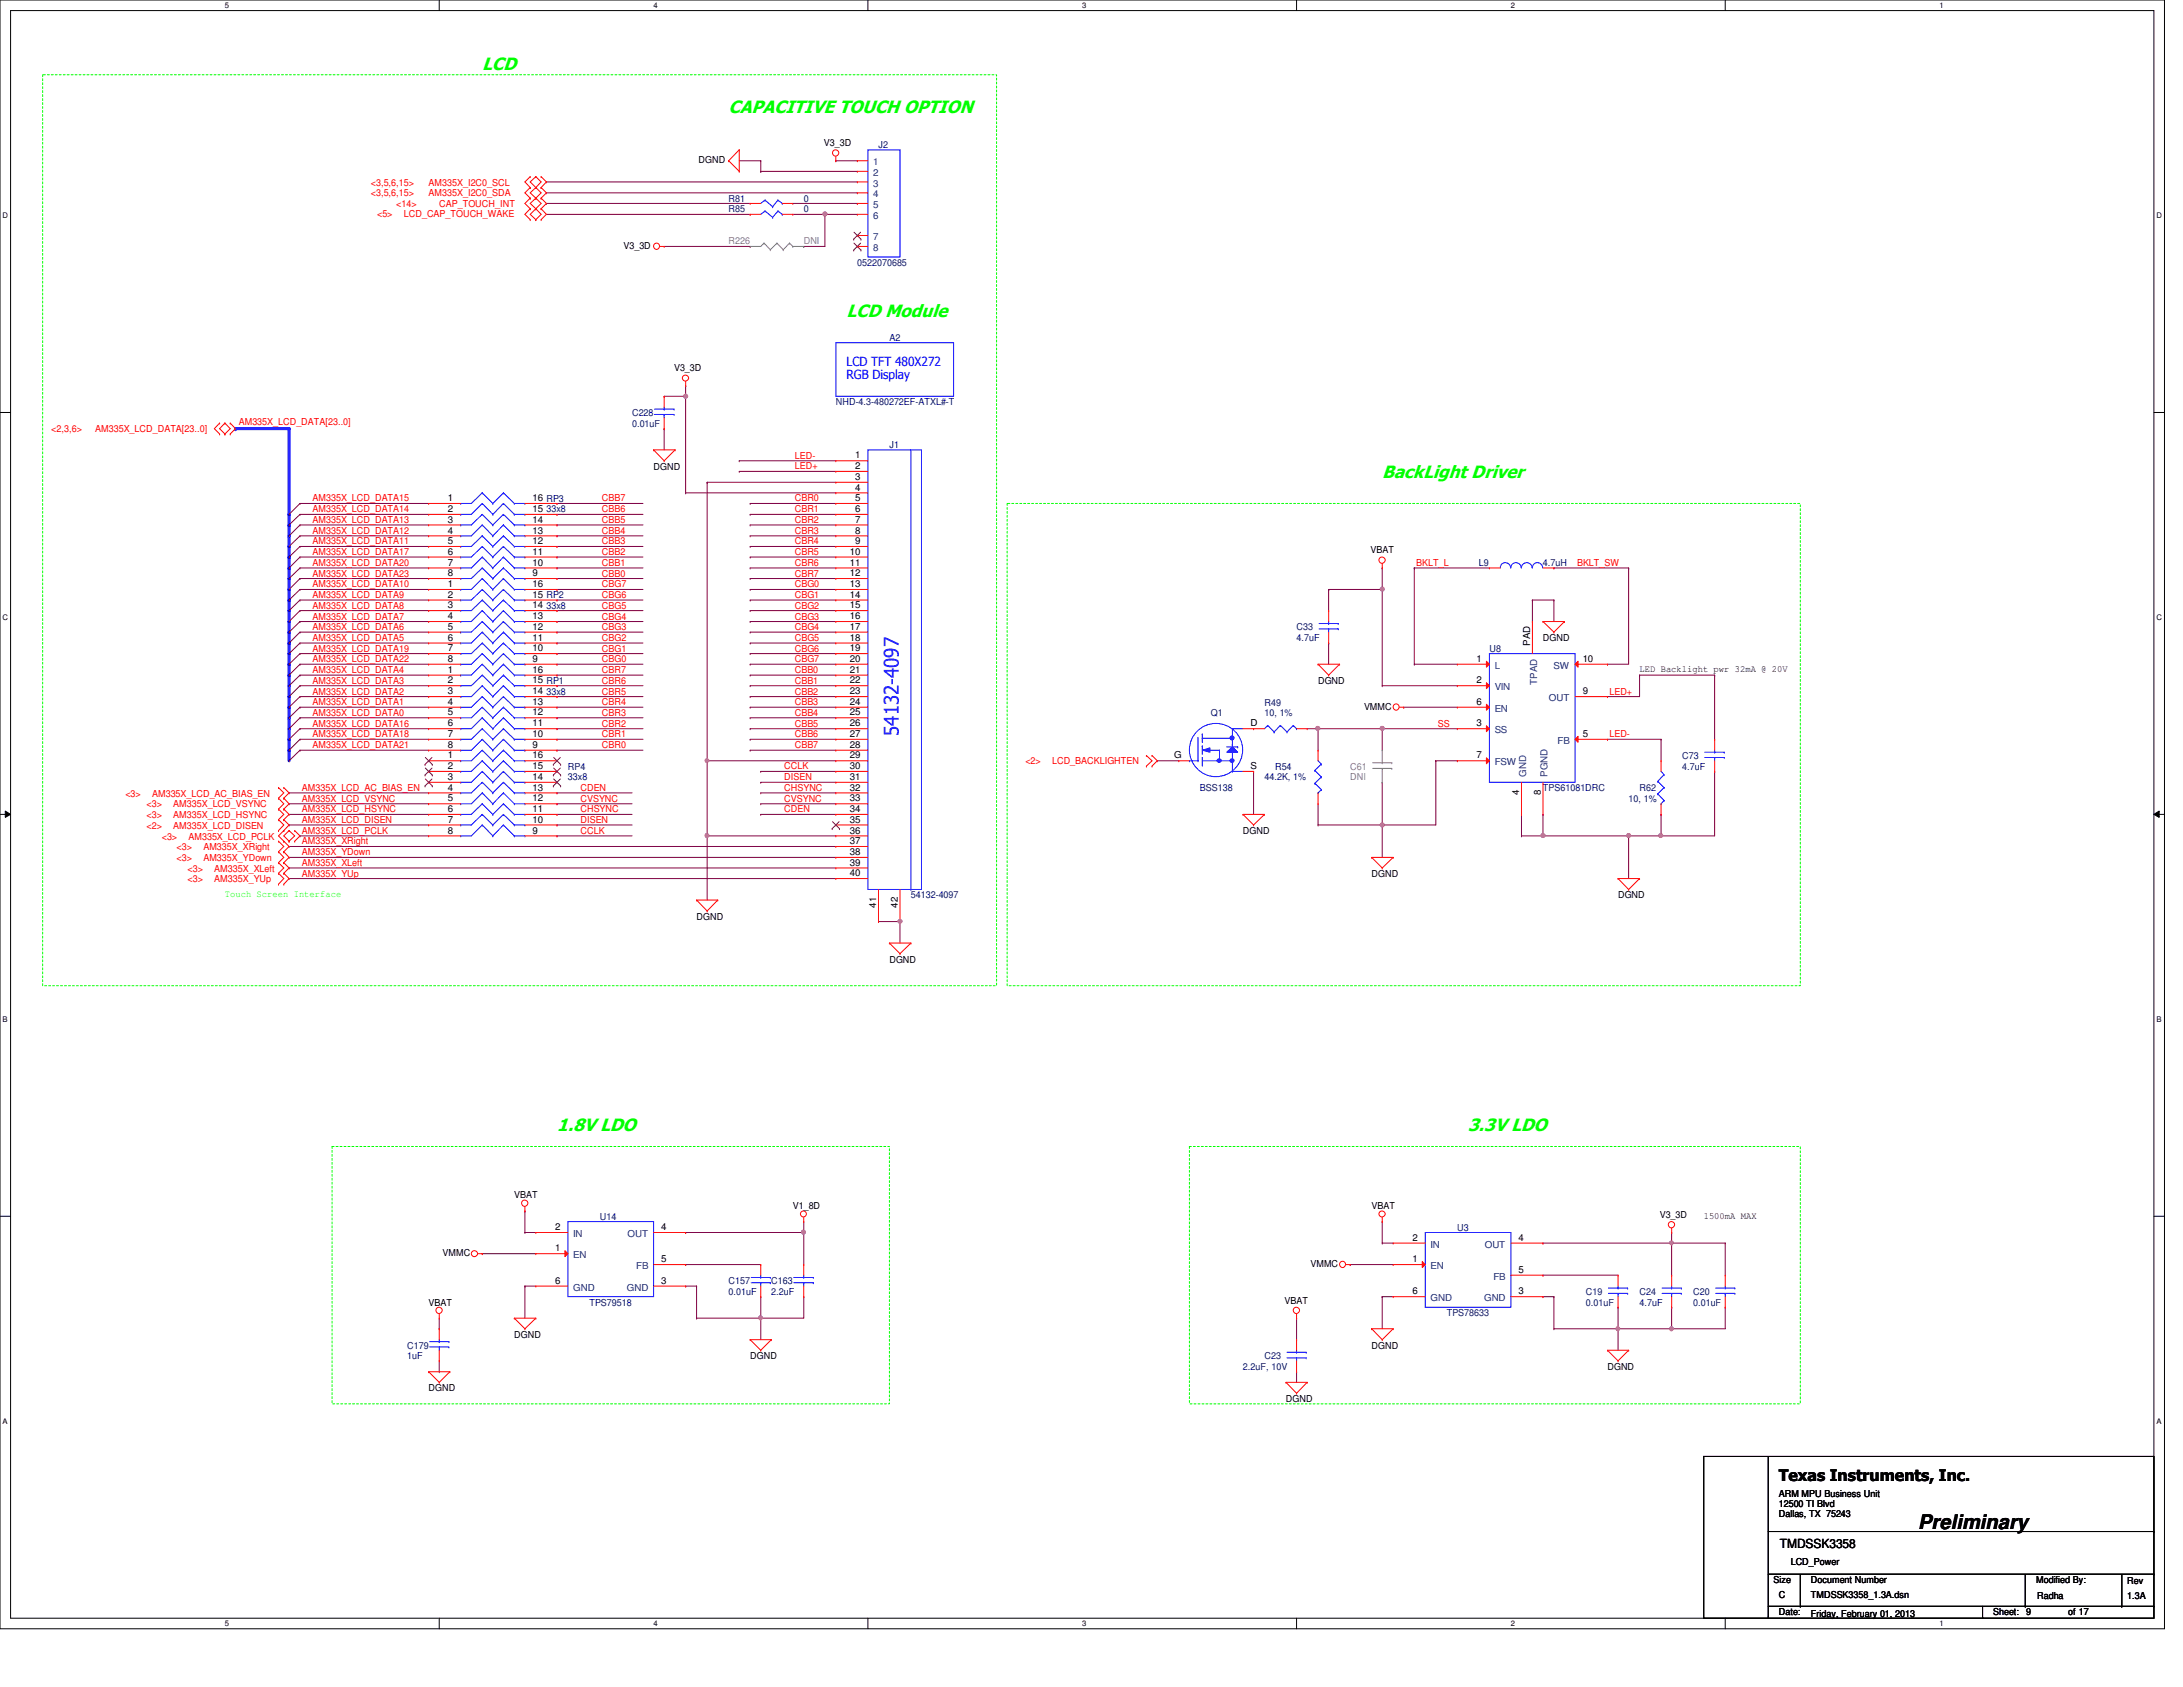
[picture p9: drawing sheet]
<svg xmlns="http://www.w3.org/2000/svg" width="279mm" height="216mm" viewBox="0 0 279 216" stroke-linecap="round" stroke-linejoin="round" font-family="sans-serif">
<defs><g id="words">
<text font-size="2.6" fill="#00f" x="115.1" y="94.2" transform="rotate(-90 115.1 94.2)">54132-4097</text>
<text font-size="2.6" x="245.5" y="195.7">Preliminary</text>
<g font-size="2.3" fill="#0f0">
<text x="61.7" y="9">LCD</text>
<text x="93.3" y="14.5">CAPACITIVE TOUCH OPTION</text>
<text x="108.3" y="40.6">LCD Module</text>
<text x="176.9" y="61.1">BackLight Driver</text>
<text x="71.3" y="144.8">1.8V LDO</text>
<text x="187.9" y="144.8">3.3V LDO</text>
</g>
<text font-size="2" x="227.7" y="189.5">Texas Instruments, Inc.</text>
<g font-size="1.6" fill="#00f">
<text x="108.3" y="46.9">LCD TFT 480X272</text>
<text x="108.3" y="48.5">RGB Display</text>
</g>
<text font-size="1.6" x="227.8" y="198.1">TMDSSK3358</text>
<g font-size="1.2" fill="#f00">
<text x="47.5" y="23.7">&lt;3,5,6,15&gt;</text>
<text x="54.9" y="23.7">AM335X_I2C0_SCL</text>
<text x="47.5" y="25.1">&lt;3,5,6,15&gt;</text>
<text x="48.3" y="27.7">&lt;5&gt;</text>
<text x="50.7" y="26.5">&lt;14&gt;</text>
<text x="51.7" y="27.7">LCD_CAP_TOUCH_WAKE</text>
<text x="54.9" y="25.1">AM335X_I2C0_SDA</text>
<text x="56.2" y="26.5">CAP_TOUCH_INT</text>
<text x="6.6" y="55.3">&lt;2,3,6&gt;</text>
<text x="12.2" y="55.3">AM335X_LCD_DATA[23..0]</text>
<text x="30.6" y="54.4">AM335X_LCD_DATA[23..0]</text>
<text x="101.7" y="58.7">LED-</text>
<text x="40" y="65.6">AM335X_LCD_DATA14</text>
<text x="40" y="64.2">AM335X_LCD_DATA15</text>
<text x="77" y="65.6">CBB6</text>
<text x="77" y="64.2">CBB7</text>
<text x="101.7" y="64.2">CBR0</text>
<text x="101.7" y="65.6">CBR1</text>
<text x="101.7" y="60.1">LED+</text>
<text x="40" y="71">AM335X_LCD_DATA17</text>
<text x="40" y="69.7">AM335X_LCD_DATA11</text>
<text x="40" y="68.3">AM335X_LCD_DATA12</text>
<text x="40" y="66.9">AM335X_LCD_DATA13</text>
<text x="77" y="71">CBB2</text>
<text x="77" y="69.7">CBB3</text>
<text x="77" y="68.3">CBB4</text>
<text x="77" y="66.9">CBB5</text>
<text x="101.7" y="66.9">CBR2</text>
<text x="101.7" y="68.3">CBR3</text>
<text x="101.7" y="69.7">CBR4</text>
<text x="101.7" y="71">CBR5</text>
<text x="40" y="72.4">AM335X_LCD_DATA20</text>
<text x="40" y="73.8">AM335X_LCD_DATA23</text>
<text x="40" y="75.2">AM335X_LCD_DATA10</text>
<text x="40" y="77.9">AM335X_LCD_DATA8</text>
<text x="40" y="76.5">AM335X_LCD_DATA9</text>
<text x="77" y="73.8">CBB0</text>
<text x="77" y="72.4">CBB1</text>
<text x="77" y="77.9">CBG5</text>
<text x="77" y="76.5">CBG6</text>
<text x="77" y="75.2">CBG7</text>
<text x="101.7" y="72.4">CBR6</text>
<text x="101.7" y="73.8">CBR7</text>
<text x="101.7" y="75.2">CBG0</text>
<text x="101.7" y="76.5">CBG1</text>
<text x="101.7" y="77.9">CBG2</text>
<text x="181.3" y="72.4">BKLT_L</text>
<text x="201.8" y="72.4">BKLT_SW</text>
<text x="40" y="82">AM335X_LCD_DATA5</text>
<text x="40" y="83.4">AM335X_LCD_DATA19</text>
<text x="40" y="80.6">AM335X_LCD_DATA6</text>
<text x="40" y="79.3">AM335X_LCD_DATA7</text>
<text x="77" y="83.4">CBG1</text>
<text x="77" y="82">CBG2</text>
<text x="77" y="80.6">CBG3</text>
<text x="77" y="79.3">CBG4</text>
<text x="101.7" y="79.3">CBG3</text>
<text x="101.7" y="80.6">CBG4</text>
<text x="101.7" y="82">CBG5</text>
<text x="101.7" y="83.4">CBG6</text>
<text x="40" y="84.8">AM335X_LCD_DATA22</text>
<text x="40" y="86.1">AM335X_LCD_DATA4</text>
<text x="40" y="88.9">AM335X_LCD_DATA2</text>
<text x="40" y="87.5">AM335X_LCD_DATA3</text>
<text x="77" y="84.8">CBG0</text>
<text x="77" y="88.9">CBR5</text>
<text x="77" y="87.5">CBR6</text>
<text x="77" y="86.1">CBR7</text>
<text x="101.7" y="84.8">CBG7</text>
<text x="101.7" y="86.1">CBB0</text>
<text x="101.7" y="87.5">CBB1</text>
<text x="101.7" y="88.9">CBB2</text>
<text x="206" y="88.9">LED+</text>
<text x="40" y="95.8">AM335X_LCD_DATA21</text>
<text x="40" y="93">AM335X_LCD_DATA16</text>
<text x="40" y="91.6">AM335X_LCD_DATA0</text>
<text x="40" y="94.4">AM335X_LCD_DATA18</text>
<text x="40" y="90.3">AM335X_LCD_DATA1</text>
<text x="77" y="95.8">CBR0</text>
<text x="77" y="94.4">CBR1</text>
<text x="77" y="93">CBR2</text>
<text x="77" y="91.6">CBR3</text>
<text x="77" y="90.3">CBR4</text>
<text x="101.7" y="90.3">CBB3</text>
<text x="101.7" y="91.6">CBB4</text>
<text x="101.7" y="93">CBB5</text>
<text x="101.7" y="94.4">CBB6</text>
<text x="101.7" y="95.8">CBB7</text>
<text x="184" y="93">SS</text>
<text x="206" y="94.4">LED-</text>
<text x="16" y="101.9">&lt;3&gt;</text>
<text x="19.5" y="101.9">AM335X_LCD_AC_BIAS_EN</text>
<text x="38.7" y="101.2">AM335X_LCD_AC_BIAS_EN</text>
<text x="74.3" y="101.2">CDEN</text>
<text x="100.4" y="101.2">CHSYNC</text>
<text x="100.4" y="99.9">DISEN</text>
<text x="100.4" y="98.5">CCLK</text>
<text x="131.2" y="97.8">&lt;2&gt;</text>
<text x="134.7" y="97.8">LCD_BACKLIGHTEN</text>
<text x="18.8" y="104.7">&lt;3&gt;</text>
<text x="18.8" y="103.3">&lt;3&gt;</text>
<text x="18.8" y="106">&lt;2&gt;</text>
<text x="20.7" y="107.4">&lt;3&gt;</text>
<text x="22.2" y="104.7">AM335X_LCD_HSYNC</text>
<text x="22.2" y="103.3">AM335X_LCD_VSYNC</text>
<text x="22.2" y="106">AM335X_LCD_DISEN</text>
<text x="24.1" y="107.4">AM335X_LCD_PCLK</text>
<text x="38.7" y="104">AM335X_LCD_HSYNC</text>
<text x="38.7" y="102.6">AM335X_LCD_VSYNC</text>
<text x="38.7" y="106.7">AM335X_LCD_PCLK</text>
<text x="38.7" y="105.3">AM335X_LCD_DISEN</text>
<text x="74.3" y="104">CHSYNC</text>
<text x="74.3" y="102.6">CVSYNC</text>
<text x="74.3" y="105.3">DISEN</text>
<text x="74.3" y="106.7">CCLK</text>
<text x="100.4" y="102.6">CVSYNC</text>
<text x="100.4" y="104">CDEN</text>
<text x="22.6" y="108.8">&lt;3&gt;</text>
<text x="22.6" y="110.2">&lt;3&gt;</text>
<text x="24" y="111.5">&lt;3&gt;</text>
<text x="24" y="112.9">&lt;3&gt;</text>
<text x="26" y="108.8">AM335X_XRight</text>
<text x="26" y="110.2">AM335X_YDown</text>
<text x="27.4" y="111.5">AM335X_XLeft</text>
<text x="27.4" y="112.9">AM335X_YUp</text>
<text x="38.7" y="108.1">AM335X_XRight</text>
<text x="38.7" y="109.5">AM335X_YDown</text>
<text x="38.7" y="110.8">AM335X_XLeft</text>
<text x="38.7" y="112.2">AM335X_YUp</text>
</g>
<g font-size="1.2">
<text x="89.4" y="20.9">DGND</text>
<text x="105.5" y="18.7">V3_3D</text>
<text x="79.8" y="31.8">V3_3D</text>
<text x="86.3" y="47.5">V3_3D</text>
<text x="109.4" y="58.7">1</text>
<text x="57.3" y="64.1">1</text>
<text x="57.3" y="65.5">2</text>
<text x="68.2" y="64.1">16 RP3</text>
<text x="68.2" y="65.5">15</text>
<text x="83.7" y="60.1">DGND</text>
<text x="109.4" y="60">2</text>
<text x="109.4" y="61.4">3</text>
<text x="109.4" y="62.8">4</text>
<text x="109.4" y="64.1">5</text>
<text x="109.4" y="65.5">6</text>
<text x="57.3" y="66.9">3</text>
<text x="57.3" y="68.3">4</text>
<text x="57.3" y="69.6">5</text>
<text x="57.3" y="71">6</text>
<text x="68.2" y="71">11</text>
<text x="68.2" y="69.6">12</text>
<text x="68.2" y="68.3">13</text>
<text x="68.2" y="66.9">14</text>
<text x="108.8" y="71">10</text>
<text x="109.4" y="66.9">7</text>
<text x="109.4" y="68.3">8</text>
<text x="109.4" y="69.6">9</text>
<text x="175.4" y="70.8">VBAT</text>
<text x="57.3" y="72.4">7</text>
<text x="57.3" y="73.7">8</text>
<text x="57.3" y="75.1">1</text>
<text x="57.3" y="76.5">2</text>
<text x="57.3" y="77.9">3</text>
<text x="68.2" y="73.7">9</text>
<text x="68.2" y="72.4">10</text>
<text x="68.2" y="75.1">16</text>
<text x="68.2" y="77.9">14</text>
<text x="68.2" y="76.5">15 RP2</text>
<text x="108.8" y="72.4">11</text>
<text x="108.8" y="73.7">12</text>
<text x="108.8" y="75.1">13</text>
<text x="108.8" y="76.5">14</text>
<text x="108.8" y="77.9">15</text>
<text x="57.3" y="79.2">4</text>
<text x="57.3" y="80.6">5</text>
<text x="57.3" y="82">6</text>
<text x="57.3" y="83.4">7</text>
<text x="68.2" y="83.4">10</text>
<text x="68.2" y="82">11</text>
<text x="68.2" y="80.6">12</text>
<text x="68.2" y="79.2">13</text>
<text x="108.8" y="79.2">16</text>
<text x="108.8" y="80.6">17</text>
<text x="108.8" y="82">18</text>
<text x="108.8" y="83.4">19</text>
<text x="195.8" y="82.7" transform="rotate(-90 195.8 82.7)">PAD</text>
<text x="197.5" y="82">DGND</text>
<text x="57.3" y="84.7">8</text>
<text x="57.3" y="86.1">1</text>
<text x="57.3" y="87.5">2</text>
<text x="57.3" y="88.9">3</text>
<text x="68.2" y="84.7">9</text>
<text x="68.2" y="86.1">16</text>
<text x="68.2" y="88.9">14</text>
<text x="68.2" y="87.5">15 RP1</text>
<text x="108.8" y="84.7">20</text>
<text x="108.8" y="86.1">21</text>
<text x="108.8" y="87.5">22</text>
<text x="108.8" y="88.9">23</text>
<text x="168.7" y="87.5">DGND</text>
<text x="189" y="84.7">1</text>
<text x="189" y="87.5">2</text>
<text x="202.6" y="84.7">10</text>
<text x="202.6" y="88.9">9</text>
<text x="209.8" y="86">LED Backlight pwr 32mA @ 20V</text>
<text x="57.3" y="90.2">4</text>
<text x="57.3" y="91.6">5</text>
<text x="57.3" y="93">6</text>
<text x="57.3" y="94.3">7</text>
<text x="57.3" y="95.7">8</text>
<text x="68.2" y="95.7">9</text>
<text x="68.2" y="94.3">10</text>
<text x="68.2" y="93">11</text>
<text x="68.2" y="91.6">12</text>
<text x="68.2" y="90.2">13</text>
<text x="108.8" y="90.2">24</text>
<text x="108.8" y="91.6">25</text>
<text x="108.8" y="93">26</text>
<text x="108.8" y="94.3">27</text>
<text x="108.8" y="95.7">28</text>
<text x="160.1" y="93">D</text>
<text x="174.6" y="90.8">VMMC</text>
<text x="189" y="90.2">6</text>
<text x="189" y="93">3</text>
<text x="202.6" y="94.3">5</text>
<text x="57.3" y="97.1">1</text>
<text x="57.3" y="98.4">2</text>
<text x="57.3" y="99.8">3</text>
<text x="57.3" y="101.2">4</text>
<text x="68.2" y="97.1">16</text>
<text x="68.2" y="101.2">13</text>
<text x="68.2" y="99.8">14</text>
<text x="68.2" y="98.4">15</text>
<text x="108.8" y="97.1">29</text>
<text x="108.8" y="98.4">30</text>
<text x="108.8" y="99.8">31</text>
<text x="108.8" y="101.2">32</text>
<text x="150.3" y="97.1">G</text>
<text x="160.1" y="98.4">S</text>
<text x="189" y="97.1">7</text>
<text x="194.4" y="101.8" transform="rotate(-90 194.4 101.8)">4</text>
<text x="197.2" y="101.8" transform="rotate(-90 197.2 101.8)">8</text>
<text x="57.3" y="102.6">5</text>
<text x="57.3" y="103.9">6</text>
<text x="57.3" y="105.3">7</text>
<text x="57.3" y="106.7">8</text>
<text x="68.2" y="106.7">9</text>
<text x="68.2" y="105.3">10</text>
<text x="68.2" y="103.9">11</text>
<text x="68.2" y="102.6">12</text>
<text x="108.8" y="102.6">33</text>
<text x="108.8" y="103.9">34</text>
<text x="108.8" y="105.3">35</text>
<text x="108.8" y="106.7">36</text>
<text x="159.1" y="106.7">DGND</text>
<text x="108.8" y="108">37</text>
<text x="108.8" y="109.4">38</text>
<text x="108.8" y="110.8">39</text>
<text x="108.8" y="112.1">40</text>
<text x="175.6" y="112.2">DGND</text>
<text x="89.2" y="117.7">DGND</text>
<text x="112.1" y="116.2" transform="rotate(-90 112.1 116.2)">41</text>
<text x="114.9" y="116.2" transform="rotate(-90 114.9 116.2)">42</text>
<text x="207.1" y="115">DGND</text>
<text x="113.8" y="123.2">DGND</text>
<text x="65.8" y="153.4">VBAT</text>
<text x="101.5" y="154.7">V1_8D</text>
<text x="175.6" y="154.7">VBAT</text>
<text x="212.4" y="155.8">V3_3D</text>
<text x="218.1" y="156">1500mA MAX</text>
<text x="56.6" y="160.8">VMMC</text>
<text x="71" y="157.4">2</text>
<text x="71" y="160.1">1</text>
<text x="84.6" y="157.4">4</text>
<text x="84.6" y="161.5">5</text>
<text x="180.8" y="158.8">2</text>
<text x="180.8" y="161.5">1</text>
<text x="194.4" y="158.8">4</text>
<text x="54.9" y="167.1">VBAT</text>
<text x="71" y="164.3">6</text>
<text x="84.6" y="164.3">3</text>
<text x="164.4" y="166.8">VBAT</text>
<text x="167.7" y="162.1">VMMC</text>
<text x="180.8" y="165.7">6</text>
<text x="194.4" y="162.9">5</text>
<text x="194.4" y="165.7">3</text>
<text x="65.8" y="171.2">DGND</text>
<text x="96" y="173.9">DGND</text>
<text x="175.6" y="172.6">DGND</text>
<text x="54.9" y="178.1">DGND</text>
<text x="164.6" y="179.5">DGND</text>
<text x="205.7" y="175.3">DGND</text>
<text x="227.7" y="191.6">ARM MPU Business Unit</text>
<text x="227.7" y="192.9">12500 TI Blvd</text>
<text x="227.7" y="194.2">Dallas, TX 75243</text>
<text x="227" y="202.6">Size</text>
<text x="229.2" y="200.3">LCD_Power</text>
<text x="231.8" y="202.6">Document Number</text>
<text x="260.6" y="202.6">Modified By:</text>
<text x="272.2" y="202.7">Rev</text>
<text x="227.7" y="206.7">Date:</text>
<text x="227.7" y="204.6">C</text>
<text x="231.8" y="206.9">Friday, February 01, 2013</text>
<text x="231.8" y="204.6">TMDSSK3358_1.3A.dsn</text>
<text x="255.1" y="206.7">Sheet:</text>
<text x="259.3" y="206.7">9</text>
<text x="260.7" y="204.7">Radha</text>
<text x="264.7" y="206.7">of 17</text>
<text x="272.2" y="204.7">1.3A</text>
</g>
<g font-size="1.2" fill="#004080">
<text x="111.8" y="21.2">1</text>
<text x="111.8" y="22.5">2</text>
<text x="111.8" y="23.9">3</text>
<text x="111.8" y="25.3">4</text>
<text x="111.8" y="26.6">5</text>
<text x="111.8" y="28">6</text>
<text x="111.8" y="30.7">7</text>
<text x="111.8" y="32.1">8</text>
<text x="191.3" y="85.6">L</text>
<text x="191.3" y="88.3">VIN</text>
<text x="196.7" y="87.7" transform="rotate(-90 196.7 87.7)">TPAD</text>
<text x="198.2" y="89.7">OUT</text>
<text x="198.8" y="85.6">SW</text>
<text x="191.3" y="91.1">EN</text>
<text x="191.3" y="93.9">SS</text>
<text x="199.3" y="95.2">FB</text>
<text x="191.3" y="98">FSW</text>
<text x="195.3" y="99.4" transform="rotate(-90 195.3 99.4)">GND</text>
<text x="198.1" y="99.4" transform="rotate(-90 198.1 99.4)">PGND</text>
<text x="73.4" y="158.3">IN</text>
<text x="73.4" y="161">EN</text>
<text x="80.3" y="158.3">OUT</text>
<text x="183.1" y="159.7">IN</text>
<text x="190" y="159.7">OUT</text>
<text x="73.4" y="165.2">GND</text>
<text x="80.2" y="165.2">GND</text>
<text x="81.4" y="162.4">FB</text>
<text x="183.1" y="162.4">EN</text>
<text x="183.1" y="166.5">GND</text>
<text x="189.9" y="166.5">GND</text>
<text x="191.1" y="163.8">FB</text>
</g>
<g font-size="1.2" fill="#000080">
<text x="112.4" y="19">J2</text>
<text x="93.3" y="27.2">R85</text>
<text x="93.3" y="25.8">R81</text>
<text x="102.9" y="27.2">0</text>
<text x="102.9" y="25.8">0</text>
<text x="109.7" y="34">0522070685</text>
<text x="113.8" y="43.6">A2</text>
<text x="80.9" y="53.3">C228</text>
<text x="107" y="51.9">NHD-4.3-480272EF-ATXL#-T</text>
<text x="80.9" y="54.6">0.01uF</text>
<text x="113.8" y="57.4">J1</text>
<text x="69.9" y="65.6">33x8</text>
<text x="69.9" y="77.9">33x8</text>
<text x="189.3" y="72.4">L9</text>
<text x="197.5" y="72.4">4.7uH</text>
<text x="165.9" y="80.7">C33</text>
<text x="165.9" y="82">4.7uF</text>
<text x="190.6" y="83.4">U8</text>
<text x="69.9" y="88.9">33x8</text>
<text x="155" y="91.7">Q1</text>
<text x="161.8" y="90.3">R49</text>
<text x="161.8" y="91.7">10, 1%</text>
<text x="72.7" y="98.5">RP4</text>
<text x="72.7" y="99.9">33x8</text>
<text x="153.6" y="101.3">BSS138</text>
<text x="161.8" y="99.9">44.2K, 1%</text>
<text x="163.2" y="98.5">R54</text>
<text x="197.5" y="101.3">TPS61081DRC</text>
<text x="209.8" y="101.3">R62</text>
<text x="215.3" y="97.2">C73</text>
<text x="215.3" y="98.5">4.7uF</text>
<text x="208.4" y="102.6">10, 1%</text>
<text x="116.6" y="115">54132-4097</text>
<text x="76.8" y="156.1">U14</text>
<text x="186.5" y="157.5">U3</text>
<text x="75.4" y="167.1">TPS79518</text>
<text x="93.3" y="164.3">C157</text>
<text x="93.3" y="165.7">0.01uF</text>
<text x="98.7" y="164.3">C163</text>
<text x="98.7" y="165.7">2.2uF</text>
<text x="203" y="165.7">C19</text>
<text x="203" y="167.1">0.01uF</text>
<text x="209.8" y="165.7">C24</text>
<text x="209.8" y="167.1">4.7uF</text>
<text x="216.7" y="165.7">C20</text>
<text x="216.7" y="167.1">0.01uF</text>
<text x="52.1" y="172.6">C179</text>
<text x="52.1" y="173.9">1uF</text>
<text x="161.8" y="173.9">C23</text>
<text x="185.2" y="168.4">TPS78633</text>
<text x="159.1" y="175.3">2.2uF, 10V</text>
</g>
<g font-size="1.2" fill="#808080">
<text x="93.3" y="31.3">R226</text>
<text x="102.9" y="31.3">DNI</text>
<text x="172.8" y="98.5">C61</text>
<text x="172.8" y="99.9">DNI</text>
</g>
<text font-size="1.2" fill="#0f0" x="28.8" y="114.9">Touch Screen Interface</text>
<g font-size="1">
<text x="28.8" y="1">5</text>
<text x="83.7" y="1">4</text>
<text x="138.5" y="1">3</text>
<text x="193.4" y="1">2</text>
<text x="248.2" y="1">1</text>
<text x=".3" y="27.9">D</text>
<text x="276" y="27.9">D</text>
<text x=".3" y="79.4">C</text>
<text x="276" y="79.4">C</text>
<text x=".3" y="130.8">B</text>
<text x="276" y="130.8">B</text>
<text x=".3" y="182.2">A</text>
<text x="276" y="182.2">A</text>
<text x="28.8" y="208.1">5</text>
<text x="83.7" y="208.1">4</text>
<text x="138.5" y="208.1">3</text>
<text x="193.4" y="208.1">2</text>
<text x="248.2" y="208.1">1</text>
</g>
</g></defs>
<path d="M0 0h277v208.4h-277zM1.4 1.4h274.3v205.7h-274.3z" fill="none" stroke="#000" stroke-width=".13"/>
<g fill="#fff">
<path d="M28.8 .1h.5v1.1h-.5z"/>
<path d="M28.8 207.2h.5v1.1h-.5z"/>
</g>
<path d="M56.2 0v1.4M56.2 207.1v1.3" fill="none" stroke="#000" stroke-width=".13"/>
<g fill="#fff">
<path d="M83.7 .1h.5v1.1h-.5z"/>
<path d="M83.7 207.2h.5v1.1h-.5z"/>
</g>
<path d="M111.1 0v1.4M111.1 207.1v1.3" fill="none" stroke="#000" stroke-width=".13"/>
<g fill="#fff">
<path d="M138.5 .1h.6v1.1h-.6z"/>
<path d="M138.5 207.2h.6v1.1h-.6z"/>
</g>
<path d="M165.9 0v1.4M165.9 207.1v1.3" fill="none" stroke="#000" stroke-width=".13"/>
<g fill="#fff">
<path d="M193.4 .1h.5v1.1h-.5z"/>
<path d="M193.4 207.2h.5v1.1h-.5z"/>
</g>
<path d="M220.8 0v1.4M220.8 207.1v1.3" fill="none" stroke="#000" stroke-width=".13"/>
<g fill="#fff">
<path d="M248.2 .1h.6v1.1h-.6z"/>
<path d="M248.2 207.2h.6v1.1h-.6z"/>
<path d="M.3 27.1h.8v1.1h-.8z"/>
<path d="M276 27.1h.7v1.1h-.7z"/>
<path d="M.3 78.5h.8v1.1h-.8z"/>
<path d="M276 78.5h.7v1.1h-.7z"/>
</g>
<path d="M0 52.8h1.4M275.7 52.8h1.3" fill="none" stroke="#000" stroke-width=".13"/>
<g fill="#fff">
<path d="M.3 129.9h.7v1.1h-.7z"/>
<path d="M276 129.9h.6v1.1h-.6z"/>
</g>
<path d="M0 104.2h1.4M.7 103.8l.7 .4-.7 .4zM275.7 104.2l.7-.4v.8zM275.7 104.2h1.3" fill="none" stroke="#000" stroke-width=".13"/>
<path d="M.7 103.8l.7 .4-.7 .4zM275.7 104.2l.7-.4v.8z" fill="#000"/>
<g fill="#fff">
<path d="M.3 181.4h.7v1.1h-.7z"/>
<path d="M276 181.4h.6v1.1h-.6z"/>
</g>
<path d="M0 155.7h1.4M275.7 155.7h1.3" fill="none" stroke="#000" stroke-width=".13"/>
<path d="M5.5 9.6h122.1v116.6h-122.1zM128.9 64.4h101.5v61.8h-101.5zM42.5 146.7h71.3v33h-71.3zM152.2 146.7h78.2v33h-78.2z" fill="none" stroke="#0f0" stroke-width=".13" stroke-dasharray=".3 .3"/>
<g fill="none" stroke="#800040" stroke-width=".13">
<path d="M94.6 59h.1M94.6 59h12.4M90.5 61.7h.1M90.5 61.7h16.5M90.5 61.7v35.7M94.6 60.3h.1M94.6 60.3h12.4M96 64.4h.1M96 65.8h.1M96 67.2h.1M96 68.6h.1M96 69.9h.1"/>
<path d="M96 71.3h.1M96 72.7h.1M96 74h.1M96 75.4h.1M96 76.8h.1M96 78.1h.1M96 79.5h.1M96 64.4h11M96 65.8h11M96 67.2h11M96 68.6h11M96 69.9h11"/>
<path d="M96 71.3h11M96 72.7h11M96 74h11M96 75.4h11M96 76.8h11M96 78.1h11M96 79.5h11M90.5 97.4h.1M90.5 97.4h16.5M96 80.9h.1M96 82.3h.1M96 83.7h.1"/>
<path d="M96 85h.1M96 86.4h.1M96 87.8h.1M96 89.2h.1M96 90.5h.1M96 91.9h.1M96 93.3h.1M96 94.6h.1M96 96h.1M96 80.9h11M96 82.3h11M96 83.7h11"/>
<path d="M96 85h11M96 86.4h11M96 87.8h11M96 89.2h11M96 90.5h11M96 91.9h11M96 93.3h11M96 94.6h11M96 96h11M37 108.3h.1M37 109.7h.1M37 111.1h.1"/>
<path d="M37 108.3h70M37 109.7h70M37 111.1h70"/>
</g>
<path d="M90.3 97.2h.3l.1 .1-.1 .2-.1 .1-.2-.1z" fill-rule="evenodd" fill="#f0f"/>
<path d="M90.3 97.2h.3l.1 .1-.1 .2-.1 .1-.2-.1z" fill="none" stroke="#f0f" stroke-width=".13"/>
<path d="M90.5 107h.1M90.5 107v8.2" fill="none" stroke="#800040" stroke-width=".13"/>
<path d="M90.3 106.7h.2l.2 .1-.1 .3-.1 .1-.2-.1z" fill-rule="evenodd" fill="#f0f"/>
<path d="M90.3 106.7h.2l.2 .1-.1 .3-.1 .1-.2-.1z" fill="none" stroke="#f0f" stroke-width=".13"/>
<g fill="none" stroke="#800040" stroke-width=".13">
<path d="M179.7 90.5h.1M179.7 90.5h6.8M205.7 89.2h.1M205.7 89.2h4.1M209.8 86.4h.1M209.8 86.4h9.7M212.6 94.6h.1M212.6 94.6v2.8M37 112.4h.1M37 112.4h70M212.6 107h.1M212.6 107h6.9"/>
<path d="M165.9 168.7h.1M165.9 175.6h.1M165.9 168.7v2.7M165.9 175.6v1.3"/>
</g>
<circle cx="212.6" cy="106.9" r=".26" fill="#f0f"/>
<circle cx="212.6" cy="106.9" r=".26" fill="none" stroke="#f0f" stroke-width=".13"/>
<path d="M176.9 75.4h.1M176.9 75.4v12.4M205.7 94.6h.1M205.7 94.6h6.9M219.5 98.7h.1M219.5 98.7v8.3" fill="none" stroke="#800040" stroke-width=".13"/>
<circle cx="176.9" cy="75.4" r=".26" fill="#f0f"/>
<circle cx="176.9" cy="75.4" r=".26" fill="none" stroke="#f0f" stroke-width=".13"/>
<g fill="none" stroke="#800040" stroke-width=".13">
<path d="M170.1 75.4h.1M170.1 75.4v2.7M181 72.7h.1M181 72.7h9.6M181 72.7v12.3M196.1 76.8h.1M196.1 76.8h2.8M196.1 76.8v2.7M198.9 76.8h.1M198.9 72.7h.1M198.9 76.8v2.7M198.9 72.7h9.5"/>
<path d="M208.4 72.7h.1M208.4 72.7v12.3h-2.7M170.1 82.3h.1M170.1 82.3v2.7M176.9 87.8h.1M176.9 87.8h9.6M181 85h.1M181 85h5.5M183.8 97.4h.1M183.8 97.4h2.7M205.7 85h.1M176.9 105.6h.1"/>
<path d="M176.9 105.6v4.1M194.7 104.2h.1M194.7 104.2v2.8M208.4 107h.1M208.4 107v5.4"/>
</g>
<circle cx="176.9" cy="105.6" r=".26" fill="#f0f"/>
<circle cx="176.9" cy="105.6" r=".26" fill="none" stroke="#f0f" stroke-width=".13"/>
<path d="M87.8 50.7h.1M87.8 50.7v12.4M176.9 93.3h.1M176.9 93.3h9.6M176.9 93.3v2.7M212.6 104.2h.1M212.6 104.2v2.8" fill="none" stroke="#800040" stroke-width=".13"/>
<circle cx="87.8" cy="50.7" r=".26" fill="#f0f"/>
<circle cx="87.8" cy="50.7" r=".26" fill="none" stroke="#f0f" stroke-width=".13"/>
<g fill="none" stroke="#800040" stroke-width=".13">
<path d="M85 54.9h.1M85 50.7h.1M85 54.9v2.7M87.8 49.4h.1M87.8 49.4v1.3h-2.8M87.8 63.1h.1M87.8 63.1h19.2M170.1 75.4h.1M176.9 72.7h.1M176.9 72.7v2.7h-6.8M183.8 97.4h.1M183.8 97.4v8.2h-6.9"/>
<path d="M209.8 86.4h.1M209.8 86.4v2.8M176.9 105.6h.1M176.9 100.1h.1M176.9 100.1v5.5M194.7 107h.1M194.7 107h13.7M197.5 104.2h.1M197.5 107h.1M197.5 104.2v2.8"/>
</g>
<circle cx="197.5" cy="106.9" r=".26" fill="#f0f"/>
<circle cx="197.5" cy="106.9" r=".26" fill="none" stroke="#f0f" stroke-width=".13"/>
<path d="M208.4 107h.1M208.4 107h4.2" fill="none" stroke="#800040" stroke-width=".13"/>
<circle cx="208.4" cy="106.9" r=".26" fill="#f0f"/>
<circle cx="208.4" cy="106.9" r=".26" fill="none" stroke="#f0f" stroke-width=".13"/>
<path d="M219.5 86.4h.1M219.5 86.4v8.2M112.4 117.9h.1M112.4 117.9h2.8M115.2 117.9h.1M115.2 117.9v2.8" fill="none" stroke="#800040" stroke-width=".13"/>
<circle cx="115.2" cy="117.9" r=".25" fill="#f0f"/>
<circle cx="115.2" cy="117.9" r=".25" fill="none" stroke="#f0f" stroke-width=".13"/>
<path d="M30.1 54.9h6.9" fill="none" stroke="#00f" stroke-width=".38"/>
<circle cx="30.1" cy="54.9" r=".19" fill="#00f"/>
<g fill="none" stroke="#800040" stroke-width=".13">
<path d="M38.4 72.7h.1M38.4 71.3h.1M38.4 69.9h.1M38.4 68.6h.1M38.4 65.8h.1M38.4 67.2h.1M38.4 64.4h.1M38.4 74h.1M38.4 75.4h.1M38.4 78.1h.1M38.4 76.8h.1M38.4 79.5h.1"/>
<path d="M38.4 74h16.5M38.4 72.7h16.5M38.4 71.3h16.5M38.4 69.9h16.5M38.4 68.6h16.5M38.4 67.2h16.5M38.4 65.8h16.5M38.4 64.4h16.5M38.4 79.5h16.5M38.4 78.1h16.5M38.4 76.8h16.5M38.4 75.4h16.5"/>
<path d="M71.3 74h.1M71.3 72.7h.1M71.3 71.3h.1M71.3 69.9h.1M71.3 68.6h.1M71.3 67.2h.1M71.3 65.8h.1M71.3 64.4h.1M71.3 79.5h.1M71.3 78.1h.1M71.3 76.8h.1M71.3 75.4h.1"/>
<path d="M71.3 74h11M71.3 72.7h11M71.3 71.3h11M71.3 69.9h11M71.3 68.6h11M71.3 67.2h11M71.3 65.8h11M71.3 64.4h11M71.3 79.5h11M71.3 78.1h11M71.3 76.8h11M71.3 75.4h11"/>
<path d="M38.4 85h.1M38.4 82.3h.1M38.4 83.7h.1M38.4 80.9h.1M38.4 96h.1M38.4 93.3h.1M38.4 91.9h.1M38.4 86.4h.1M38.4 89.2h.1M38.4 87.8h.1M38.4 94.6h.1M38.4 90.5h.1"/>
<path d="M38.4 85h16.5M38.4 83.7h16.5M38.4 82.3h16.5M38.4 80.9h16.5M38.4 96h16.5M38.4 94.6h16.5M38.4 93.3h16.5M38.4 91.9h16.5M38.4 90.5h16.5M38.4 89.2h16.5M38.4 87.8h16.5M38.4 86.4h16.5"/>
<path d="M71.3 85h.1M71.3 83.7h.1M71.3 82.3h.1M71.3 80.9h.1M71.3 96h.1M71.3 94.6h.1M71.3 93.3h.1M71.3 91.9h.1M71.3 90.5h.1M71.3 89.2h.1M71.3 87.8h.1M71.3 86.4h.1"/>
<path d="M71.3 85h11M71.3 83.7h11M71.3 82.3h11M71.3 80.9h11M71.3 96h11M71.3 94.6h11M71.3 93.3h11M71.3 91.9h11M71.3 90.5h11M71.3 89.2h11M71.3 87.8h11M71.3 86.4h11"/>
</g>
<path d="M37 83.7v1.3" fill="none" stroke="#00f" stroke-width=".38"/>
<circle cx="37" cy="83.7" r=".19" fill="#00f"/>
<path d="M37 78.1v1.4" fill="none" stroke="#00f" stroke-width=".38"/>
<circle cx="37" cy="78.1" r=".19" fill="#00f"/>
<path d="M37 54.9v10.9" fill="none" stroke="#00f" stroke-width=".38"/>
<circle cx="37" cy="54.9" r=".19" fill="#00f"/>
<path d="M37 82.3v1.4" fill="none" stroke="#00f" stroke-width=".38"/>
<circle cx="37" cy="82.3" r=".19" fill="#00f"/>
<path d="M37 85v1.4" fill="none" stroke="#00f" stroke-width=".38"/>
<circle cx="37" cy="85" r=".19" fill="#00f"/>
<path d="M37 76.8v1.3" fill="none" stroke="#00f" stroke-width=".38"/>
<circle cx="37" cy="76.8" r=".19" fill="#00f"/>
<path d="M37 75.4v1.4" fill="none" stroke="#00f" stroke-width=".38"/>
<circle cx="37" cy="75.4" r=".19" fill="#00f"/>
<path d="M37 91.9v1.4" fill="none" stroke="#00f" stroke-width=".38"/>
<circle cx="37" cy="91.9" r=".19" fill="#00f"/>
<path d="M37 94.6v1.4" fill="none" stroke="#00f" stroke-width=".38"/>
<circle cx="37" cy="94.6" r=".19" fill="#00f"/>
<path d="M37 87.8v1.4" fill="none" stroke="#00f" stroke-width=".38"/>
<circle cx="37" cy="87.8" r=".19" fill="#00f"/>
<path d="M37 89.2v1.3" fill="none" stroke="#00f" stroke-width=".38"/>
<circle cx="37" cy="89.2" r=".19" fill="#00f"/>
<path d="M37 93.3v1.3" fill="none" stroke="#00f" stroke-width=".38"/>
<circle cx="37" cy="93.3" r=".19" fill="#00f"/>
<path d="M37 96v1.4" fill="none" stroke="#00f" stroke-width=".38"/>
<circle cx="37" cy="96" r=".19" fill="#00f"/>
<path d="M37 90.5v1.4" fill="none" stroke="#00f" stroke-width=".38"/>
<circle cx="37" cy="90.5" r=".19" fill="#00f"/>
<path d="M37 71.3v1.4" fill="none" stroke="#00f" stroke-width=".38"/>
<circle cx="37" cy="71.3" r=".19" fill="#00f"/>
<path d="M37 74v1.4" fill="none" stroke="#00f" stroke-width=".38"/>
<circle cx="37" cy="74" r=".19" fill="#00f"/>
<path d="M37 72.7v1.3" fill="none" stroke="#00f" stroke-width=".38"/>
<circle cx="37" cy="72.7" r=".19" fill="#00f"/>
<path d="M37 68.6v1.3" fill="none" stroke="#00f" stroke-width=".38"/>
<circle cx="37" cy="68.6" r=".19" fill="#00f"/>
<path d="M37 86.4v1.4" fill="none" stroke="#00f" stroke-width=".38"/>
<circle cx="37" cy="86.4" r=".19" fill="#00f"/>
<path d="M37 69.9v1.4" fill="none" stroke="#00f" stroke-width=".38"/>
<circle cx="37" cy="69.9" r=".19" fill="#00f"/>
<path d="M37 67.2v1.4" fill="none" stroke="#00f" stroke-width=".38"/>
<circle cx="37" cy="67.2" r=".19" fill="#00f"/>
<path d="M37 65.8v1.4" fill="none" stroke="#00f" stroke-width=".38"/>
<circle cx="37" cy="65.8" r=".19" fill="#00f"/>
<path d="M37 79.5v1.4" fill="none" stroke="#00f" stroke-width=".38"/>
<circle cx="37" cy="79.5" r=".19" fill="#00f"/>
<path d="M37 80.9v1.4" fill="none" stroke="#00f" stroke-width=".38"/>
<circle cx="37" cy="80.9" r=".19" fill="#00f"/>
<g fill="none" stroke="#800040" stroke-width=".13">
<path d="M67.2 157.7h.1M67.2 157.7h1.4M87.8 157.7h.1M87.8 157.7h15.1M102.9 157.7h.1M102.9 157.7v4.1M56.2 170.1h.1M56.2 175.6h.1M56.2 168.7v1.4M56.2 174.2v1.4M67.2 164.6h.1M67.2 164.6v4.1"/>
<path d="M87.8 164.6h.1M87.8 164.6h1.4"/>
</g>
<circle cx="102.8" cy="157.7" r=".26" fill="#f0f"/>
<circle cx="102.8" cy="157.7" r=".26" fill="none" stroke="#f0f" stroke-width=".13"/>
<g fill="none" stroke="#800040" stroke-width=".13">
<path d="M67.2 155h.1M67.2 155v2.7M102.9 157.7h.1M102.9 156.3v1.4M67.2 164.6h.1M67.2 164.6h1.4M87.8 161.8h.1M87.8 161.8h9.6M89.2 164.6h.1M89.2 164.6v4.1M97.4 168.7h.1M97.4 168.7v2.7"/>
<path d="M102.9 165.9h.1M102.9 165.9v2.8h-5.5"/>
</g>
<path d="M97.2 168.5l.1-.1 .2 .1v.3l-.2 .1-.1-.1z" fill-rule="evenodd" fill="#f0f"/>
<path d="M97.2 168.5l.1-.1 .2 .1v.3l-.2 .1-.1-.1z" fill="none" stroke="#f0f" stroke-width=".13"/>
<path d="M176.9 159.1h.1M176.9 159.1h1.4M214 159.1h.1M214 159.1v4.1M176.9 165.9h.1M176.9 165.9v4.2M197.5 165.9h.1M197.5 165.9h1.4" fill="none" stroke="#800040" stroke-width=".13"/>
<path d="M213.8 158.9h.3l.1 .1-.1 .2-.2 .1-.1-.1z" fill-rule="evenodd" fill="#f0f"/>
<path d="M213.8 158.9h.3l.1 .1-.1 .2-.2 .1-.1-.1z" fill="none" stroke="#f0f" stroke-width=".13"/>
<g fill="none" stroke="#800040" stroke-width=".13">
<path d="M176.9 156.3h.1M176.9 156.3v2.8M214 157.7h.1M214 157.7v1.4M176.9 165.9h.1M176.9 165.9h1.4M197.5 163.2h.1M197.5 163.2h9.6M198.9 165.9h.1M198.9 165.9v4.2M207.1 170.1h.1M207.1 170.1v2.7"/>
<path d="M214 167.3h.1M214 170.1h.1M214 167.3v2.8M214 170.1h6.8"/>
</g>
<path d="M213.8 169.9l.1-.1 .2 .1v.3l-.2 .1-.1-.1z" fill-rule="evenodd" fill="#f0f"/>
<path d="M213.8 169.9l.1-.1 .2 .1v.3l-.2 .1-.1-.1z" fill="none" stroke="#f0f" stroke-width=".13"/>
<path d="M214 159.1h.1M214 159.1h6.8M220.8 159.1h.1M220.8 159.1v4.1M198.9 170.1h.1M198.9 170.1h15.1M207.1 167.3h.1M207.1 170.1h.1M207.1 167.3v2.8M220.8 167.3h.1M220.8 167.3v2.8" fill="none" stroke="#800040" stroke-width=".13"/>
<path d="M206.9 169.9l.2-.1 .2 .1-.1 .3-.1 .1-.2-.1z" fill-rule="evenodd" fill="#f0f"/>
<path d="M206.9 169.9l.2-.1 .2 .1-.1 .3-.1 .1-.2-.1z" fill="none" stroke="#f0f" stroke-width=".13"/>
<g fill="none" stroke="#800040" stroke-width=".13">
<path d="M90.5 97.4h.1M90.5 97.4v9.6M97.4 98.7h.1M97.4 98.7h9.6M168.7 93.3h.1M168.7 93.3v2.7M168.7 93.3h8.2M176.9 93.3h.1M37 104.2h.1M37 101.5h.1M37 102.9h.1M37 105.6h.1"/>
<path d="M37 101.5h17.9M37 102.9h17.9M37 104.2h17.9M37 105.6h17.9M38.4 107h.1M38.4 107h16.5M71.3 104.2h.1M71.3 101.5h.1M71.3 102.9h.1M71.3 105.6h.1M71.3 107h.1M71.3 101.5h9.6"/>
<path d="M71.3 102.9h9.6M71.3 104.2h9.6M71.3 107h9.6M71.3 105.6h9.6M90.5 107h.1M90.5 107h16.5M97.4 101.5h.1M97.4 102.9h.1M97.4 104.2h.1M97.4 100.1h.1M97.4 101.5h9.6M97.4 102.9h9.6"/>
<path d="M97.4 104.2h9.6M97.4 100.1h9.6M61.7 160.4h.1M61.7 160.4h6.9M89.2 168.7h.1M97.4 165.9h.1M97.4 165.9v2.8h-8.2M172.8 161.8h.1M172.8 161.8h5.5"/>
</g>
<circle cx="168.7" cy="93.2" r=".26" fill="#f0f"/>
<circle cx="168.7" cy="93.2" r=".26" fill="none" stroke="#f0f" stroke-width=".13"/>
<circle cx="176.9" cy="93.2" r=".26" fill="#f0f"/>
<circle cx="176.9" cy="93.2" r=".26" fill="none" stroke="#f0f" stroke-width=".13"/>
<g fill="none" stroke="#800040" stroke-width=".13">
<path d="M69.9 23.3h.1M69.9 24.7h.1M69.9 26h.1M69.9 23.3h39.8M69.9 24.7h39.8M69.9 26h26.1M69.9 27.4h26.1M94.6 20.6h2.8M96 27.4h.1M97.4 21.9h.1M97.4 20.6h.1M97.4 21.9h12.3"/>
<path d="M97.4 20.6v1.3M101.5 26h8.2M101.5 27.4h4.1M105.6 27.4h.1M107 20.6h.1M107 20.6h2.7M109.7 26h.1M148.1 97.4h.1M148.1 97.4h2.8M160.4 98.7h.1M160.4 98.7v5.5M168.7 105.6h.1"/>
<path d="M168.7 102.9v2.7M168.7 105.6h8.2M176.9 105.6h.1"/>
</g>
<circle cx="105.6" cy="27.4" r=".26" fill="#f0f"/>
<circle cx="105.6" cy="27.4" r=".26" fill="none" stroke="#f0f" stroke-width=".13"/>
<g fill="none" stroke="#800040" stroke-width=".13">
<path d="M85 31.5h11M96 31.5h.1M102.9 31.5h.1M105.6 27.4h.1M105.6 27.4v4.1h-2.7M105.6 27.4h4.1M37 75.4h.1M37 78.1h.1M37 68.6h.1M37 71.3h.1M37 74h.1M37 76.8h.1"/>
<path d="M37 79.5h.1M37 69.9h.1M37 72.7h.1M37 67.2h.1M37 65.8h.1M38.4 74l-1.4 1.4M38.4 76.8l-1.4 1.3M38.4 79.5l-1.4 1.4M38.4 67.2l-1.4 1.4M38.4 69.9l-1.4 1.4M38.4 72.7l-1.4 1.3M38.4 75.4l-1.4 1.4"/>
<path d="M38.4 78.1l-1.4 1.4M38.4 68.6l-1.4 1.3M38.4 71.3l-1.4 1.4M38.4 65.8l-1.4 1.4M38.4 64.4l-1.4 1.4M37 86.4h.1M37 89.2h.1M37 91.9h.1M37 94.6h.1M37 80.9h.1M37 97.4h.1M37 83.7h.1"/>
<path d="M37 85h.1M37 87.8h.1M37 90.5h.1M37 93.3h.1M37 96h.1M37 82.3h.1M38.4 85l-1.4 1.4M38.4 87.8l-1.4 1.4M38.4 90.5l-1.4 1.4M38.4 93.3l-1.4 1.3M38.4 96l-1.4 1.4M38.4 82.3l-1.4 1.4"/>
<path d="M38.4 83.7l-1.4 1.3M38.4 86.4l-1.4 1.4M38.4 89.2l-1.4 1.3M38.4 91.9l-1.4 1.4M38.4 94.6l-1.4 1.4M38.4 80.9l-1.4 1.4M167.3 93.3h1.4M168.7 93.3h.1M197.5 159.1h.1M197.5 159.1h16.5"/>
</g>
<g fill="none" stroke="#f00" stroke-width=".13">
<path d="M94.6 19.2h.1M94.6 19.2v2.7M94.6 19.2l-1.3 1.4M67.9 24h.1M67.9 25.4h.1M67.9 22.6h.1M67.9 26.7h.1M67.9 28.1h.1M67.9 24l-.7 .7 .7 .7M67.9 22.6l-.7 .7 .7 .7M67.9 25.4l-.7 .6 .7 .7M67.9 26.7l-.7 .7 .7 .7"/>
<path d="M68.6 25.4h.1M68.6 24h.1M68.6 22.6h.1M68.6 26.7h.1M68.6 28.1h.1M68.6 24l-.7 .7 .7 .7M68.6 22.6l-.7 .7 1.4 1.4-.7 .7M68.6 22.6l.7 .7-.7 .7M68.6 25.4l.7 .6-1.4 1.4 .7 .7M68.6 25.4l-.7 .6 .7 .7M68.6 26.7l.7 .7-.7 .7M69.3 24h.1"/>
<path d="M69.3 25.4h.1M69.3 22.6h.1M69.3 26.7h.1M69.3 28.1h.1M69.3 24l.6 .7-.6 .7M69.3 22.6l.6 .7-.6 .7M69.3 25.4l.6 .6-.6 .7M69.3 26.7l.6 .7-.6 .7M84.5 31.5h.5M85 31.5h.1M93.3 20.6h.1M93.3 20.6l1.3 1.3"/>
<path d="M94.6 21.9h.1M96 27.4h.1M96 27.4h1.4M100.1 27.4h1.4M101.5 27.4h.1M107 20.6h.1M107 20v.6M28.1 54.1h.1M28.1 55.5h.1M28.1 54.1l-.7 .8 .7 .6M28.8 55.5h.1M28.8 54.1h.1"/>
<path d="M28.8 54.1l.7 .8-.7 .6M28.8 54.1l-.7 .8 .7 .6M29.5 54.1h.1M29.5 55.5h.1M29.5 54.1l.6 .8-.6 .6M83.7 57.6h.1M83.7 57.6h2.7M83.7 57.6l1.3 1.4M85 59h.1M85 50.7h.1M85 54.9h.1M85 50.7v1.4"/>
<path d="M85 53.5v1.4M86.4 57.6h.1M86.4 57.6l-1.4 1.4M87.8 49.4h.1M87.8 48.8v.6M107 59h.1M107 59h4.1M54.9 64.4h.1M54.9 65.8h.1M54.9 67.2h.1M54.9 68.6h.1M54.9 69.9h.1"/>
<path d="M54.9 71.3h.1M54.9 72.7h.1M54.9 74h.1M54.9 75.4h.1M54.9 76.8h.1M54.9 78.1h.1M54.9 79.5h.1M54.9 79.5h4.1M54.9 64.4h4.1M54.9 65.8h4.1M54.9 67.2h4.1M54.9 68.6h4.1"/>
<path d="M54.9 69.9h4.1M54.9 71.3h4.1M54.9 72.7h4.1M54.9 74h4.1M54.9 75.4h4.1M54.9 76.8h4.1M54.9 78.1h4.1M67.2 79.5h4.1M67.2 64.4h4.1M67.2 65.8h4.1M67.2 67.2h4.1M67.2 68.6h4.1"/>
<path d="M67.2 69.9h4.1M67.2 71.3h4.1M67.2 72.7h4.1M67.2 74h4.1M67.2 75.4h4.1M67.2 76.8h4.1M67.2 78.1h4.1M71.3 64.4h.1M71.3 74h.1M71.3 72.7h.1M71.3 71.3h.1M71.3 69.9h.1"/>
<path d="M71.3 68.6h.1M71.3 67.2h.1M71.3 65.8h.1M71.3 75.4h.1M71.3 79.5h.1M71.3 78.1h.1M71.3 76.8h.1M107 60.3h.1M107 61.7h.1M107 63.1h.1M107 64.4h.1M107 65.8h.1"/>
<path d="M107 67.2h.1M107 68.6h.1M107 69.9h.1M107 71.3h.1M107 72.7h.1M107 74h.1M107 75.4h.1M107 76.8h.1M107 78.1h.1M107 79.5h.1M107 79.5h4.1M107 60.3h4.1"/>
<path d="M107 61.7h4.1M107 63.1h4.1M107 64.4h4.1M107 65.8h4.1M107 67.2h4.1M107 68.6h4.1M107 69.9h4.1M107 71.3h4.1M107 72.7h4.1M107 74h4.1M107 75.4h4.1M107 76.8h4.1"/>
<path d="M107 78.1h4.1M170.1 78.1h.1M170.1 78.1v1.4M176.9 72.7h.1M176.9 72.1v.6M197.5 79.5h.1M197.5 79.5h2.7M197.5 79.5l1.4 1.4M200.2 79.5h.1M200.2 79.5l-1.3 1.4M54.9 80.9h.1M54.9 82.3h.1"/>
<path d="M54.9 83.7h.1M54.9 85h.1M54.9 85h4.1M54.9 80.9h4.1M54.9 82.3h4.1M54.9 83.7h4.1M67.2 85h4.1M67.2 80.9h4.1M67.2 82.3h4.1M67.2 83.7h4.1M71.3 85h.1M71.3 83.7h.1"/>
<path d="M71.3 82.3h.1M71.3 80.9h.1M107 80.9h.1M107 82.3h.1M107 83.7h.1M107 85h.1M107 86.4h.1M107 87.8h.1M107 89.2h.1M107 90.5h.1M107 91.9h.1M107 93.3h.1"/>
<path d="M107 94.6h.1M107 96h.1M107 97.4h.1M107 98.7h.1M107 85h4.1M107 90.5h4.1M107 80.9h4.1M107 82.3h4.1M107 83.7h4.1M107 86.4h4.1M107 87.8h4.1M107 89.2h4.1"/>
<path d="M107 91.9h4.1M107 93.3h4.1M107 94.6h4.1M107 96h4.1M107 97.4h4.1M107 98.7h4.1M146.7 98h.1M146.7 96.7h.1M146.7 96.7l.7 .7-.7 .6M147.4 96.7h.1M147.4 98h.1M147.4 96.7l.7 .7-.7 .6"/>
<path d="M160.4 93.3h.1M160.4 93.3h1.4M165.9 93.3h1.4M167.3 93.3h.1M168.7 85h.1M168.7 85h2.7M168.7 85l1.4 1.4M170.1 86.4h.1M170.1 82.3h.1M170.1 80.9v1.4M171.4 85h.1M171.4 85l-1.3 1.4"/>
<path d="M179.1 90.5h.6M179.7 90.5h.1M198.9 80.9h.1M212.6 97.4h.1M212.6 97.4v1.3M219.5 94.6h.1M219.5 98.7h.1M219.5 94.6v1.4M219.5 97.4v1.3M35.6 109h.1M35.6 107.7h.1M35.6 110.4h.1"/>
<path d="M35.6 111.8h.1M35.6 113.2h.1M35.6 104.9h.1M35.6 103.5h.1M35.6 102.2h.1M35.6 100.8h.1M35.6 106.3h.1M35.6 107.7l.7 .6-.7 .7M35.6 109l.7 .7-.7 .7M35.6 110.4l.7 .7-.7 .7M35.6 111.8l.7 .6-.7 .8M35.6 103.5l.7 .7-.7 .7"/>
<path d="M35.6 100.8l.7 .7-.7 .7M35.6 102.2l.7 .7-.7 .6M35.6 104.9l.7 .7-.7 .7M36.3 107.7h.1M36.3 109h.1M36.3 110.4h.1M36.3 111.8h.1M36.3 113.2h.1M36.3 103.5h.1M36.3 104.9h.1M36.3 100.8h.1M36.3 102.2h.1"/>
<path d="M36.3 106.3h.1M36.3 106.3l-.7 .7 1.4 1.3-.7 .7M36.3 109l.7 .7-.7 .7M36.3 110.4l.7 .7-.7 .7M36.3 111.8l.7 .6-.7 .8M36.3 103.5l.7 .7-.7 .7M36.3 100.8l.7 .7-.7 .7M36.3 102.2l.7 .7-.7 .6M36.3 104.9l.7 .7-.7 .7M37 107.7h.1M37 106.3h.1M37 106.3l.7 .7-.7 .7"/>
<path d="M37 106.3l-.7 .7 .7 .7M37.7 106.3h.1M37.7 107.7h.1M37.7 106.3l.7 .7-.7 .7M89.2 115.2h.1M89.2 115.2h2.7M89.2 115.2l1.3 1.4M90.5 116.6h.1M91.9 115.2h.1M91.9 115.2l-1.4 1.4M107 100.1h.1M107 101.5h.1"/>
<path d="M107 102.9h.1M107 104.2h.1M107 105.6h.1M107 107h.1M107 108.3h.1M107 109.7h.1M107 111.1h.1M107 112.4h.1M107 109.7h4.1M107 112.4h4.1M107 104.2h4.1M107 100.1h4.1"/>
<path d="M107 101.5h4.1M107 102.9h4.1M107 105.6h4.1M107 107h4.1M107 108.3h4.1M107 111.1h4.1M112.4 117.9h.1M112.4 113.8v4.1M115.2 117.9h.1M115.2 113.8v4.1M159.1 104.2h.1M159.1 104.2h2.7"/>
<path d="M159.1 104.2l1.3 1.4M160.4 105.6h.1M161.8 104.2h.1M161.8 104.2l-1.4 1.4M175.6 109.7h.1M175.6 109.7h2.7M175.6 109.7l1.3 1.4M176.9 111.1h.1M178.3 109.7h.1M178.3 109.7l-1.4 1.4M207.1 112.4h.1M207.1 112.4h2.7"/>
<path d="M207.1 112.4l1.3 1.4M208.4 113.8h.1M209.8 112.4h.1M209.8 112.4l-1.4 1.4M212.6 104.2h.1M212.6 102.9v1.3M113.8 120.7h.1M113.8 120.7h2.8M113.8 120.7l1.4 1.3M115.2 122h.1M116.6 120.7h.1M116.6 120.7l-1.4 1.3"/>
<path d="M67.2 155h.1M67.2 154.4v.6M68.6 157.7h.1M68.6 157.7h4.1M102.9 156.3h.1M102.9 155.8v.5M176.9 156.3h.1M176.9 155.8v.5M214 157.7h.1M214 157.2v.5M54.9 175.6h.1M54.9 175.6h2.7"/>
<path d="M54.9 175.6l1.3 1.3M56.2 168.7h.1M56.2 176.9h.1M56.2 170.1h.1M56.2 174.2h.1M56.2 168.1v.6M56.2 170.1v1.3M56.2 172.8v1.4M57.6 175.6h.1M57.6 175.6l-1.4 1.3M61.2 160.4h.5M61.7 160.4h.1"/>
<path d="M65.8 168.7h.1M65.8 168.7h2.8M65.8 168.7l1.4 1.4M67.2 170.1h.1M68.6 168.7h.1M68.6 168.7l-1.4 1.4M96 171.4h.1M96 171.4h2.7M96 171.4l1.4 1.4M97.4 172.8h.1M98.7 171.4h.1M98.7 171.4l-1.3 1.4"/>
<path d="M164.6 176.9h.1M164.6 176.9h2.7M164.6 176.9l1.3 1.4M165.9 168.7h.1M165.9 178.3h.1M165.9 168.1v.6M167.3 176.9h.1M167.3 176.9l-1.4 1.4M172.3 161.8h.5M172.8 161.8h.1M175.6 170.1h.1M175.6 170.1h2.7"/>
<path d="M175.6 170.1l1.3 1.3M176.9 171.4h.1M178.3 170.1h.1M178.3 170.1l-1.4 1.3M205.7 172.8h.1M205.7 172.8h2.7M205.7 172.8l1.4 1.4M207.1 174.2h.1M207.1 163.2h.1M207.1 167.3h.1M207.1 163.2v1.4M207.1 165.9v1.4"/>
<path d="M208.4 172.8h.1M208.4 172.8l-1.3 1.4M214 163.2h.1M214 167.3h.1M214 163.2v1.4M214 165.9v1.4"/>
<circle cx="107" cy="19.6" r=".4"/>
<circle cx="84" cy="31.5" r=".39"/>
<circle cx="87.7" cy="48.4" r=".39"/>
<circle cx="176.9" cy="71.7" r=".4"/>
<circle cx="178.7" cy="90.5" r=".39"/>
<circle cx="67.2" cy="154" r=".4"/>
<circle cx="102.8" cy="155.4" r=".38"/>
<circle cx="176.9" cy="155.4" r=".39"/>
<circle cx="213.9" cy="156.7" r=".4"/>
<circle cx="56.2" cy="167.7" r=".4"/>
<circle cx="60.7" cy="160.4" r=".39"/>
<circle cx="165.9" cy="167.7" r=".4"/>
<circle cx="171.8" cy="161.8" r=".39"/>
</g>
<g fill="none" stroke="#000" stroke-width=".13">
<path d="M218.1 186.4h57.6v20.7h-57.6zM226.3 186.4v20.6M226.3 196h49.4M275.7 196h.1M226.3 207h.1M226.3 201.5h49.4M226.3 205.6h49.4M230.4 205.6h.1M230.4 201.5v4.1M253.7 207h.1M253.7 205.6v1.4M259.2 205.6h.1"/>
<path d="M259.2 201.5v4.1M271.6 205.6h.1M271.6 201.5v4.1M275.7 201.5h.1M275.7 205.6h.1"/>
</g>
<g fill="none" stroke="#00f" stroke-width=".13">
<path d="M97.9 27h.1M97.9 27l1 .8M97.9 27l-.5 .4M98.9 27.8h.1M99.6 27h.1M99.6 27l.5 .4M99.6 27l-.7 .8M100.1 27.4h.1M83.8 53h2.5M83.8 52.4h2.5M85 52.4h.1M85 53h.1"/>
<path d="M85 52.1v.3M85 53v.5M86.3 53h.1M86.3 52.4h.1M107 43.9h15v6.8h-15zM111.1 57.6h6.8v56.2h-6.8zM116.6 57.6v56.2M59 64.4h.1M59 65.8h.1M59 67.2h.1M59 68.6h.1M59 69.9h.1"/>
<path d="M59 71.3h.1M59 72.7h.1M59 74h.1M59 75.4h.1M59 76.8h.1M59 78.1h.1M59 79.5h.1M61.7 63.1h.1M61.7 64.4h.1M61.7 65.8h.1M61.7 67.2h.1M61.7 68.6h.1"/>
<path d="M61.7 69.9h.1M61.7 71.3h.1M61.7 72.7h.1M61.7 74h.1M61.7 75.4h.1M61.7 76.8h.1M61.7 78.1h.1M61.7 79.5h.1M61.7 63.1l-1.4 1.3h-1.3M61.7 63.1l1.4 1.3M61.7 64.4l1.4 1.4M61.7 64.4l-1.4 1.4h-1.3"/>
<path d="M61.7 65.8l-1.4 1.4h-1.3M61.7 65.8l1.4 1.4M61.7 67.2l1.4 1.4M61.7 67.2l-1.4 1.4h-1.3M61.7 68.6l-1.4 1.3h-1.3M61.7 68.6l1.4 1.3M61.7 71.3l-1.4 1.4h-1.3M61.7 69.9l1.4 1.4M61.7 69.9l-1.4 1.4h-1.3M61.7 71.3l1.4 1.4M61.7 72.7l1.4 1.3M61.7 72.7l-1.4 1.3h-1.3"/>
<path d="M61.7 74l-1.4 1.4h-1.3M61.7 74l1.4 1.4M61.7 75.4l1.4 1.4M61.7 75.4l-1.4 1.4h-1.3M61.7 78.1l-1.4 1.4h-1.3M61.7 76.8l-1.4 1.3h-1.3M61.7 76.8l1.4 1.3M61.7 78.1l1.4 1.4M61.7 79.5l-1.4 1.4h-1.3M61.7 79.5l1.4 1.4M63.1 64.4h.1M63.1 65.8h.1"/>
<path d="M63.1 67.2h.1M63.1 68.6h.1M63.1 69.9h.1M63.1 71.3h.1M63.1 72.7h.1M63.1 74h.1M63.1 75.4h.1M63.1 76.8h.1M63.1 78.1h.1M63.1 79.5h.1M64.4 63.1h.1M64.4 64.4h.1"/>
<path d="M64.4 65.8h.1M64.4 67.2h.1M64.4 68.6h.1M64.4 69.9h.1M64.4 71.3h.1M64.4 72.7h.1M64.4 74h.1M64.4 75.4h.1M64.4 76.8h.1M64.4 78.1h.1M64.4 79.5h.1M64.4 63.1l-1.3 1.3"/>
<path d="M64.4 63.1l1.4 1.3M64.4 64.4l1.4 1.4M64.4 64.4l-1.3 1.4M64.4 65.8l1.4 1.4M64.4 65.8l-1.3 1.4M64.4 67.2l1.4 1.4M64.4 67.2l-1.3 1.4M64.4 68.6l1.4 1.3M64.4 71.3l1.4 1.4M64.4 68.6l-1.3 1.3M64.4 69.9l1.4 1.4M64.4 69.9l-1.3 1.4"/>
<path d="M64.4 71.3l-1.3 1.4M64.4 72.7l1.4 1.3M64.4 72.7l-1.3 1.3M64.4 74l-1.3 1.4M64.4 74l1.4 1.4M64.4 75.4l1.4 1.4M64.4 75.4l-1.3 1.4M64.4 76.8l1.4 1.3M64.4 76.8l-1.3 1.3M64.4 78.1l1.4 1.4M64.4 78.1l-1.3 1.4M64.4 79.5l1.4 1.4"/>
<path d="M64.4 79.5l-1.3 1.4M65.8 64.4h.1M65.8 65.8h.1M65.8 67.2h.1M65.8 68.6h.1M65.8 69.9h.1M65.8 71.3h.1M65.8 72.7h.1M65.8 74h.1M65.8 75.4h.1M65.8 76.8h.1M65.8 78.1h.1"/>
<path d="M65.8 79.5h.1M65.8 64.4h1.4M65.8 65.8h1.4M65.8 67.2h1.4M65.8 68.6h1.4M65.8 69.9h1.4M65.8 71.3h1.4M65.8 72.7h1.4M65.8 74h1.4M65.8 75.4h1.4M65.8 76.8h1.4M65.8 78.1h1.4"/>
<path d="M65.8 79.5h1.4M67.2 64.4h.1M67.2 65.8h.1M67.2 67.2h.1M67.2 68.6h.1M67.2 69.9h.1M67.2 71.3h.1M67.2 72.7h.1M67.2 74h.1M67.2 75.4h.1M67.2 76.8h.1M67.2 78.1h.1"/>
<path d="M67.2 79.5h.1M168.8 79.8h2.5M170.1 79.8h.1M170.1 79.5v.3M171.3 79.8h.1M59 80.9h.1M59 82.3h.1M59 83.7h.1M59 85h.1M61.7 80.9h.1M61.7 82.3h.1M61.7 83.7h.1"/>
<path d="M61.7 80.9l1.4 1.4M61.7 80.9l-1.4 1.4h-1.3M61.7 82.3l-1.4 1.4h-1.3M61.7 82.3l1.4 1.4M61.7 83.7l1.4 1.3M61.7 83.7l-1.4 1.3h-1.3M63.1 80.9h.1M63.1 82.3h.1M63.1 83.7h.1M63.1 85h.1M64.4 80.9h.1M64.4 82.3h.1"/>
<path d="M64.4 83.7h.1M64.4 80.9l1.4 1.4M64.4 80.9l-1.3 1.4M64.4 82.3l1.4 1.4M64.4 82.3l-1.3 1.4M64.4 83.7l1.4 1.3M64.4 83.7l-1.3 1.3M65.8 80.9h.1M65.8 82.3h.1M65.8 83.7h.1M65.8 85h.1M65.8 80.9h1.4"/>
<path d="M65.8 82.3h1.4M65.8 83.7h1.4M65.8 85h1.4M67.2 80.9h.1M67.2 82.3h.1M67.2 83.7h.1M67.2 85h.1M162.3 92.8h.1M162.3 92.8l.8 .9M162.3 92.8l-.5 .5M163.1 93.7h.1M163.9 92.8h.1"/>
<path d="M163.9 92.8l-.8 .9M163.9 92.8l.8 .9M164.7 93.7h.1M165.5 92.8h.1M165.5 92.8l-.8 .9M165.5 92.8l.4 .5M165.9 93.3h.1M168.8 80.5h2.5M170.1 80.5h.1M170.1 80.5v.4M171.3 80.5h.1M212.2 100h.1"/>
<path d="M212.2 100l.8 .8M212.6 98.7l.4 .4M213 99.1h.1M213 99.1l-.8 .9M218.2 96.9h2.5M218.2 96.3h2.5M219.5 96.3h.1M219.5 96.9h.1M219.5 96v.3M219.5 96.9v.5M220.7 96.9h.1M220.7 96.3h.1"/>
<path d="M116.6 113.8h.1M212.2 101.6h.1M212.2 101.6l.8 .8M212.6 102.9h.1M213 102.4h.1M213 100.8h.1M213 102.4l-.4 .5M213 100.8l-.8 .8M72.7 156.3h11v9.6h-11zM55 172.4h2.4M55 171.7h2.4M56.2 171.7h.1"/>
<path d="M56.2 172.4h.1M56.2 171.4v.3M56.2 172.4v.4M57.4 172.4h.1M57.4 171.7h.1M205.9 165.5h2.4M205.9 164.8h2.4M207.1 164.8h.1M207.1 165.5h.1M207.1 164.6v.2M207.1 165.5v.4M208.3 165.5h.1"/>
<path d="M208.3 164.8h.1M212.7 165.5h2.5M212.7 164.8h2.5M214 164.8h.1M214 165.5h.1M214 164.6v.2M214 165.5v.4M215.2 165.5h.1M215.2 164.8h.1"/>
</g>
<path d="M106.5 106h.1M106.6 105.2l.8 .8M107.4 105.2l-.9 .8M107.4 106h.1" fill="none" stroke="#804000" stroke-width=".13"/>
<path d="M175.7 98.3h2.4M175.7 97.6h2.4M176.9 97.6h.1M176.9 98.3h.1M176.9 96h.1M176.9 96v1.6M176.9 98.3v1.8M178.1 98.3h.1M178.1 97.6h.1M176.9 100.1h.1" fill="none" stroke="#808080" stroke-width=".13"/>
<path d="M72.3 160.1l.4 .3-.4 .4z" fill="#f00"/>
<g fill="none" stroke="#f00" stroke-width=".13">
<path d="M83.7 157.7h4.1M87.8 157.7h.1M178.3 159.1h.1M178.3 159.1h4.1M68.6 160.4h.1M68.6 164.6h.1M68.6 160.4h4.1M68.6 164.6h4.1M72.3 160.1l.4 .3-.4 .4zM83.7 164.6h4.1M83.7 161.8h4.1M87.8 161.8h.1"/>
<path d="M87.8 164.6h.1"/>
</g>
<path d="M182.4 157.7h11v9.6h-11z" fill="none" stroke="#00f" stroke-width=".13"/>
<path d="M182 161.5l.4 .3-.4 .4z" fill="#f00"/>
<g fill="none" stroke="#f00" stroke-width=".13">
<path d="M54.9 86.4h.1M54.9 87.8h.1M54.9 89.2h.1M54.9 90.5h.1M54.9 91.9h.1M54.9 93.3h.1M54.9 94.6h.1M54.9 96h.1M54.9 86.4h4.1M54.9 87.8h4.1M54.9 89.2h4.1M54.9 90.5h4.1"/>
<path d="M54.9 91.9h4.1M54.9 93.3h4.1M54.9 94.6h4.1M54.9 96h4.1M67.2 86.4h4.1M67.2 87.8h4.1M67.2 89.2h4.1M67.2 90.5h4.1M67.2 91.9h4.1M67.2 93.3h4.1M67.2 94.6h4.1M67.2 96h4.1"/>
<path d="M71.3 86.4h.1M71.3 96h.1M71.3 94.6h.1M71.3 93.3h.1M71.3 91.9h.1M71.3 90.5h.1M71.3 89.2h.1M71.3 87.8h.1M193.4 159.1h4.1M197.5 159.1h.1M165.9 171.4h.1M165.9 175.6h.1"/>
<path d="M165.9 171.4v1.4M165.9 174.2v1.4M178.3 161.8h.1M178.3 165.9h.1M178.3 161.8h4.1M178.3 165.9h4.1M182 161.5l.4 .3-.4 .4zM193.4 165.9h4.1M193.4 163.2h4.1M197.5 163.2h.1M197.5 165.9h.1M220.8 163.2h.1"/>
<path d="M220.8 167.3h.1M220.8 163.2v1.4M220.8 165.9v1.4"/>
</g>
<g fill="none" stroke="#00f" stroke-width=".13">
<path d="M59 86.4h.1M59 87.8h.1M59 89.2h.1M59 90.5h.1M59 91.9h.1M59 93.3h.1M59 94.6h.1M59 96h.1M61.7 85h.1M61.7 86.4h.1M61.7 87.8h.1M61.7 89.2h.1"/>
<path d="M61.7 90.5h.1M61.7 91.9h.1M61.7 93.3h.1M61.7 94.6h.1M61.7 85l-1.4 1.4h-1.3M61.7 85l1.4 1.4M61.7 86.4l1.4 1.4M61.7 86.4l-1.4 1.4h-1.3M61.7 87.8l-1.4 1.4h-1.3M61.7 87.8l1.4 1.4M61.7 89.2l1.4 1.3M61.7 89.2l-1.4 1.3h-1.3"/>
<path d="M61.7 91.9l-1.4 1.4h-1.3M61.7 90.5l-1.4 1.4h-1.3M61.7 90.5l1.4 1.4M61.7 91.9l1.4 1.4M61.7 93.3l-1.4 1.3h-1.3M61.7 93.3l1.4 1.3M61.7 94.6l1.4 1.4M61.7 94.6l-1.4 1.4h-1.3M63.1 86.4h.1M63.1 87.8h.1M63.1 89.2h.1M63.1 90.5h.1"/>
<path d="M63.1 91.9h.1M63.1 93.3h.1M63.1 94.6h.1M63.1 96h.1M64.4 85h.1M64.4 86.4h.1M64.4 87.8h.1M64.4 89.2h.1M64.4 90.5h.1M64.4 91.9h.1M64.4 93.3h.1M64.4 94.6h.1"/>
<path d="M64.4 85l-1.3 1.4M64.4 85l1.4 1.4M64.4 86.4l1.4 1.4M64.4 86.4l-1.3 1.4M64.4 87.8l1.4 1.4M64.4 87.8l-1.3 1.4M64.4 91.9l1.4 1.4M64.4 89.2l1.4 1.3M64.4 89.2l-1.3 1.3M64.4 90.5l1.4 1.4M64.4 90.5l-1.3 1.4M64.4 91.9l-1.3 1.4"/>
<path d="M64.4 93.3l1.4 1.3M64.4 93.3l-1.3 1.3M64.4 94.6l1.4 1.4M64.4 94.6l-1.3 1.4M65.8 86.4h.1M65.8 87.8h.1M65.8 89.2h.1M65.8 90.5h.1M65.8 91.9h.1M65.8 93.3h.1M65.8 94.6h.1M65.8 96h.1"/>
<path d="M65.8 86.4h1.4M65.8 87.8h1.4M65.8 89.2h1.4M65.8 90.5h1.4M65.8 91.9h1.4M65.8 93.3h1.4M65.8 94.6h1.4M65.8 96h1.4M67.2 86.4h.1M67.2 87.8h.1M67.2 89.2h.1M67.2 90.5h.1"/>
<path d="M67.2 91.9h.1M67.2 93.3h.1M67.2 94.6h.1M67.2 96h.1M152.2 97.4h.1M152.2 97.4h1.1M153.3 97.4h.1M153.3 94.4v3M153.9 96.9h.1M153.9 95.5h.1M153.9 93.9h.1M153.9 94.5h.1"/>
<path d="M153.9 97.4h3.8M153.9 93.9v1.1M153.9 95.5v1.1M153.9 96.9v1.1M153.9 94.5h3.8M156.1 97.4h.1M156.1 96v1.4M157 95.6h1.4M157.7 97.4h.1M157.7 95.3h.1M157.7 94.5h.1M157.7 94.5v4.2"/>
<path d="M158.4 95.6h.1M164.7 173.8h2.5M164.7 173.1h2.5M165.9 173.1h.1M165.9 173.8h.1M165.9 172.8v.3M165.9 173.8v.4M167.2 173.8h.1M167.2 173.1h.1M219.6 165.5h2.4M219.6 164.8h2.4M220.8 164.8h.1"/>
<path d="M220.8 165.5h.1M220.8 164.6v.2M220.8 165.5v.4M222 165.5h.1M222 164.8h.1"/>
</g>
<g fill="none" stroke="#808080" stroke-width=".13">
<path d="M96 31.5h.1M97.8 31.1h.1M97.8 31.1l.8 .9M97.8 31.1l-.4 .4h-1.4M98.6 32h.1M99.4 31.1h.1M99.4 31.1l-.8 .9M99.4 31.1l.8 .9M100.2 32h.1M101 31.1h.1M101 31.1l-.8 .9M101 31.1l.5 .4"/>
<path d="M101.5 31.5h.1M101.5 31.5h1.4M102.9 31.5h.1"/>
</g>
<path d="M157 96.3l.7-.7 .7 .7z" fill="#00f"/>
<path d="M154.7 96h1.4M156.1 96h.1M157 96.3l.7-.7 .7 .7z" fill="none" stroke="#00f" stroke-width=".13"/>
<path d="M153.9 96l1-.3v.6z" fill="#00f"/>
<path d="M153.9 96l1-.3v.6zM157.7 94.5h.1M157.7 93.3v1.2" fill="none" stroke="#00f" stroke-width=".13"/>
<circle cx="157.7" cy="94.4" r=".26" fill="#00f"/>
<g fill="none" stroke="#00f" stroke-width=".13">
<circle cx="155.6" cy="96" r="3.4"/>
<circle cx="157.7" cy="94.4" r=".26"/>
</g>
<circle cx="156" cy="97.3" r=".25" fill="#00f"/>
<circle cx="156" cy="97.3" r=".25" fill="none" stroke="#00f" stroke-width=".13"/>
<circle cx="157.7" cy="97.3" r=".25" fill="#00f"/>
<g fill="none" stroke="#00f" stroke-width=".13">
<path d="M157.7 98.7h.1M157.7 93.3h.1M157.7 98.7h1.4M157.7 93.3h1.4M190.6 83.7h11v16.4h-11z"/>
<circle cx="157.7" cy="97.3" r=".25"/>
</g>
<path d="M150.9 97.4h.1M150.9 97.4h1.3M159.1 98.7h1.3M159.1 93.3h1.3M160.4 98.7h.1M160.4 93.3h.1" fill="none" stroke="#f00" stroke-width=".13"/>
<path d="M190.2 84.6l.4 .4-.4 .4z" fill="#f00"/>
<path d="M186.5 85h.1M186.5 85h4.1M190.2 84.6l.4 .4-.4 .4z" fill="none" stroke="#f00" stroke-width=".13"/>
<path d="M190.2 87.4l.4 .4-.4 .3z" fill="#f00"/>
<path d="M186.5 87.8h.1M186.5 87.8h4.1M190.2 87.4l.4 .4-.4 .3z" fill="none" stroke="#f00" stroke-width=".13"/>
<path d="M190.2 90.1l.4 .4-.4 .4z" fill="#f00"/>
<path d="M186.5 90.5h.1M186.5 90.5h4.1M190.2 90.1l.4 .4-.4 .4zM194.7 104.2h.1M194.7 100.1v4.1M197.5 104.2h.1M197.5 100.1v4.1" fill="none" stroke="#f00" stroke-width=".13"/>
<path d="M190.2 97l.4 .4-.4 .3z" fill="#f00"/>
<path d="M186.5 97.4h.1M186.5 97.4h4.1M190.2 97l.4 .4-.4 .3z" fill="none" stroke="#f00" stroke-width=".13"/>
<path d="M190.2 92.9l.4 .4-.4 .3z" fill="#f00"/>
<path d="M186.5 93.3h.1M186.5 93.3h4.1M190.2 92.9l.4 .4-.4 .3z" fill="none" stroke="#f00" stroke-width=".13"/>
<path d="M201.6 94.6l.4-.4v.8z" fill="#f00"/>
<path d="M201.6 94.6l.4-.4v.8zM201.6 94.6h4.1M205.7 94.6h.1" fill="none" stroke="#f00" stroke-width=".13"/>
<path d="M202 84.6v.8l-.4-.4z" fill="#f00"/>
<g fill="none" stroke="#f00" stroke-width=".13">
<path d="M96 26h.1M96 26h1.4M100.1 26h1.4M101.5 26h.1M109.7 20.6h.1M109.7 21.9h.1M109.7 23.3h.1M109.7 24.7h.1M109.7 26h.1M109.7 27.4h.1M109.7 30.1h.1M109.7 31.5h.1"/>
<path d="M109.7 20.6h1.4M109.7 21.9h1.4M109.7 23.3h1.4M109.7 24.7h1.4M109.7 26h1.4M109.7 27.4h1.4M109.7 30.1h1.4M109.7 31.5h1.4M190.6 72.7h.1M190.6 72.7h1.4M196.1 79.5h.1M196.1 79.5v4.2"/>
<path d="M197.5 72.7h1.4M198.9 72.7h.1M54.9 97.4h.1M54.9 98.7h.1M54.9 97.4h4.1M54.9 98.7h4.1M67.2 97.4h4.1M67.2 98.7h4.1M71.3 97.4h.1M71.3 98.7h.1M168.7 96h.1M168.7 96v1.4"/>
<path d="M201.6 85h4.1M201.6 89.2h4.1M202 84.6v.8l-.4-.4zM205.7 85h.1M205.7 89.2h.1M54.9 100.1h.1M54.9 101.5h.1M54.9 102.9h.1M54.9 104.2h.1M54.9 105.6h.1M54.9 107h.1M54.9 100.1h4.1"/>
<path d="M54.9 101.5h4.1M54.9 102.9h4.1M54.9 104.2h4.1M54.9 105.6h4.1M54.9 107h4.1M67.2 100.1h4.1M67.2 101.5h4.1M67.2 102.9h4.1M67.2 104.2h4.1M67.2 105.6h4.1M67.2 107h4.1M71.3 107h.1"/>
<path d="M71.3 105.6h.1M71.3 104.2h.1M71.3 102.9h.1M71.3 101.5h.1M71.3 100.1h.1M168.7 102.9h.1M168.7 101.5v1.4M97.4 161.8h.1M97.4 165.9h.1M97.4 161.8v1.4M97.4 164.6v1.3M102.9 161.8h.1"/>
<path d="M102.9 165.9h.1M102.9 161.8v1.4M102.9 164.6v1.3"/>
</g>
<g fill="none" stroke="#00f" stroke-width=".13">
<path d="M111.1 19.2h4.1v13.7h-4.1zM97.9 25.6h.1M97.9 25.6l1 .9M97.9 25.6l-.5 .4M98.9 26.5h.1M99.6 25.6h.1M99.6 25.6l.5 .4M99.6 25.6l-.7 .9M100.1 26h.1M192 72.7a.66 .66 0 0 1 .7-.7 .66 .66 0 0 1 .6 .7M193.4 72.7a.66 .66 0 0 1 .6-.7 .66 .66 0 0 1 .7 .7M194.7 72.7a.68 .68 0 0 1 .7-.7 .68 .68 0 0 1 .7 .7"/>
<path d="M196.1 72.7a.66 .66 0 0 1 .7-.7 .66 .66 0 0 1 .6 .7M59 97.4h.1M59 98.7h.1M61.7 96h.1M61.7 97.4h.1M61.7 98.7h.1M61.7 96l-1.4 1.4h-1.3M61.7 96l1.4 1.4M61.7 98.7l-1.4 1.4h-1.3M61.7 97.4l1.4 1.3M61.7 97.4l-1.4 1.3h-1.3M61.7 98.7l1.4 1.4"/>
<path d="M63.1 97.4h.1M63.1 98.7h.1M64.4 96h.1M64.4 97.4h.1M64.4 98.7h.1M64.4 98.7l1.4 1.4M64.4 96l-1.3 1.4M64.4 96l1.4 1.4M64.4 97.4l1.4 1.3M64.4 97.4l-1.3 1.3M64.4 98.7l-1.3 1.4M65.8 97.4h.1"/>
<path d="M65.8 98.7h.1M65.8 97.4h1.4M65.8 98.7h1.4M67.2 97.4h.1M67.2 98.7h.1M168.3 98.6h.1M168.3 98.6l.8 .8M168.7 97.4l.4 .4M169.1 99.4h.1M169.1 97.8h.1M169.1 97.8l-.8 .8M169.1 99.4l-.8 .8"/>
<path d="M59 100.1h.1M59 101.5h.1M59 102.9h.1M59 104.2h.1M59 105.6h.1M59 107h.1M61.7 100.1h.1M61.7 101.5h.1M61.7 102.9h.1M61.7 104.2h.1M61.7 105.6h.1M61.7 100.1l1.4 1.4"/>
<path d="M61.7 100.1l-1.4 1.4h-1.3M61.7 101.5l-1.4 1.4h-1.3M61.7 101.5l1.4 1.4M61.7 102.9l1.4 1.3M61.7 102.9l-1.4 1.3h-1.3M61.7 105.6l-1.4 1.4h-1.3M61.7 104.2l-1.4 1.4h-1.3M61.7 104.2l1.4 1.4M61.7 105.6l1.4 1.4M63.1 100.1h.1M63.1 101.5h.1M63.1 102.9h.1"/>
<path d="M63.1 104.2h.1M63.1 105.6h.1M63.1 107h.1M64.4 100.1h.1M64.4 101.5h.1M64.4 102.9h.1M64.4 104.2h.1M64.4 105.6h.1M64.4 100.1l1.4 1.4M64.4 100.1l-1.3 1.4M64.4 101.5l1.4 1.4M64.4 101.5l-1.3 1.4"/>
<path d="M64.4 102.9l1.4 1.3M64.4 102.9l-1.3 1.3M64.4 104.2l1.4 1.4M64.4 104.2l-1.3 1.4M64.4 105.6l1.4 1.4M64.4 105.6l-1.3 1.4M65.8 100.1h.1M65.8 101.5h.1M65.8 102.9h.1M65.8 104.2h.1M65.8 105.6h.1M65.8 107h.1"/>
<path d="M65.8 100.1h1.4M65.8 101.5h1.4M65.8 102.9h1.4M65.8 104.2h1.4M65.8 105.6h1.4M65.8 107h1.4M67.2 100.1h.1M67.2 101.5h.1M67.2 102.9h.1M67.2 104.2h.1M67.2 105.6h.1M67.2 107h.1"/>
<path d="M168.3 100.2h.1M168.3 100.2l.8 .8M168.7 101.5h.1M169.1 101h.1M169.1 101l-.4 .5M96.1 164.2h2.5M96.1 163.5h2.5M97.4 163.5h.1M97.4 164.2h.1M97.4 163.2v.3M97.4 164.2v.4M98.6 164.2h.1"/>
<path d="M98.6 163.5h.1M101.6 164.2h2.5M101.6 163.5h2.5M102.9 163.5h.1M102.9 164.2h.1M102.9 163.2v.3M102.9 164.2v.4M104.1 164.2h.1M104.1 163.5h.1"/>
</g>
<g fill="none" stroke="#804000" stroke-width=".13">
<path d="M109.3 30.6h.1M109.3 32h.1M109.3 29.7l.9 .9M109.3 31.1l.9 .9M110.2 29.7l-.9 .9M110.2 31.1l-.9 .9M110.2 30.6h.1M110.2 32h.1M54.4 97.8h.1M54.4 99.2h.1M54.4 96.9l.9 .9M54.4 98.3l.9 .9"/>
<path d="M54.4 99.7l.9 .9M55.3 96.9l-.9 .9M55.3 98.3l-.9 .9M55.3 99.7l-.9 .9M55.3 97.8h.1M55.3 99.2h.1M70.8 97.8h.1M70.8 99.2h.1M70.9 96.9l.9 .9M70.9 99.7l.9 .9M70.9 98.3l.9 .9M71.7 96.9l-.9 .9"/>
<path d="M71.7 99.7l-.9 .9M71.7 98.3l-.9 .9M71.8 97.8h.1M71.8 99.2h.1M54.4 100.6h.1M55.3 100.6h.1M70.8 100.6h.1M71.8 100.6h.1"/>
</g>
<path d="M90.3 97.2h.3l.1 .1-.1 .2-.1 .1-.2-.1z" fill-rule="evenodd" fill="#f0f"/>
<path d="M90.3 97.2h.3l.1 .1-.1 .2-.1 .1-.2-.1z" fill="none" stroke="#f0f" stroke-width=".13"/>
<path d="M90.3 106.7h.2l.2 .1-.1 .3-.1 .1-.2-.1z" fill-rule="evenodd" fill="#f0f"/>
<path d="M90.3 106.7h.2l.2 .1-.1 .3-.1 .1-.2-.1z" fill="none" stroke="#f0f" stroke-width=".13"/>
<circle cx="212.6" cy="106.9" r=".26" fill="#f0f"/>
<circle cx="212.6" cy="106.9" r=".26" fill="none" stroke="#f0f" stroke-width=".13"/>
<circle cx="176.9" cy="75.4" r=".26" fill="#f0f"/>
<circle cx="176.9" cy="75.4" r=".26" fill="none" stroke="#f0f" stroke-width=".13"/>
<circle cx="176.9" cy="105.6" r=".26" fill="#f0f"/>
<circle cx="176.9" cy="105.6" r=".26" fill="none" stroke="#f0f" stroke-width=".13"/>
<circle cx="87.8" cy="50.7" r=".26" fill="#f0f"/>
<circle cx="87.8" cy="50.7" r=".26" fill="none" stroke="#f0f" stroke-width=".13"/>
<circle cx="197.5" cy="106.9" r=".26" fill="#f0f"/>
<circle cx="197.5" cy="106.9" r=".26" fill="none" stroke="#f0f" stroke-width=".13"/>
<circle cx="208.4" cy="106.9" r=".26" fill="#f0f"/>
<circle cx="208.4" cy="106.9" r=".26" fill="none" stroke="#f0f" stroke-width=".13"/>
<circle cx="115.2" cy="117.9" r=".25" fill="#f0f"/>
<circle cx="115.2" cy="117.9" r=".25" fill="none" stroke="#f0f" stroke-width=".13"/>
<circle cx="102.8" cy="157.7" r=".26" fill="#f0f"/>
<circle cx="102.8" cy="157.7" r=".26" fill="none" stroke="#f0f" stroke-width=".13"/>
<path d="M97.2 168.5l.1-.1 .2 .1v.3l-.2 .1-.1-.1z" fill-rule="evenodd" fill="#f0f"/>
<path d="M97.2 168.5l.1-.1 .2 .1v.3l-.2 .1-.1-.1z" fill="none" stroke="#f0f" stroke-width=".13"/>
<path d="M213.8 158.9h.3l.1 .1-.1 .2-.2 .1-.1-.1z" fill-rule="evenodd" fill="#f0f"/>
<path d="M213.8 158.9h.3l.1 .1-.1 .2-.2 .1-.1-.1z" fill="none" stroke="#f0f" stroke-width=".13"/>
<path d="M213.8 169.9l.1-.1 .2 .1v.3l-.2 .1-.1-.1z" fill-rule="evenodd" fill="#f0f"/>
<path d="M213.8 169.9l.1-.1 .2 .1v.3l-.2 .1-.1-.1z" fill="none" stroke="#f0f" stroke-width=".13"/>
<path d="M206.9 169.9l.2-.1 .2 .1-.1 .3-.1 .1-.2-.1z" fill-rule="evenodd" fill="#f0f"/>
<path d="M206.9 169.9l.2-.1 .2 .1-.1 .3-.1 .1-.2-.1z" fill="none" stroke="#f0f" stroke-width=".13"/>
<circle cx="168.7" cy="93.2" r=".26" fill="#f0f"/>
<circle cx="168.7" cy="93.2" r=".26" fill="none" stroke="#f0f" stroke-width=".13"/>
<circle cx="176.9" cy="93.2" r=".26" fill="#f0f"/>
<circle cx="176.9" cy="93.2" r=".26" fill="none" stroke="#f0f" stroke-width=".13"/>
<circle cx="105.6" cy="27.4" r=".26" fill="#f0f"/>
<circle cx="105.6" cy="27.4" r=".26" fill="none" stroke="#f0f" stroke-width=".13"/>
<use href="#words"/>
</svg>
